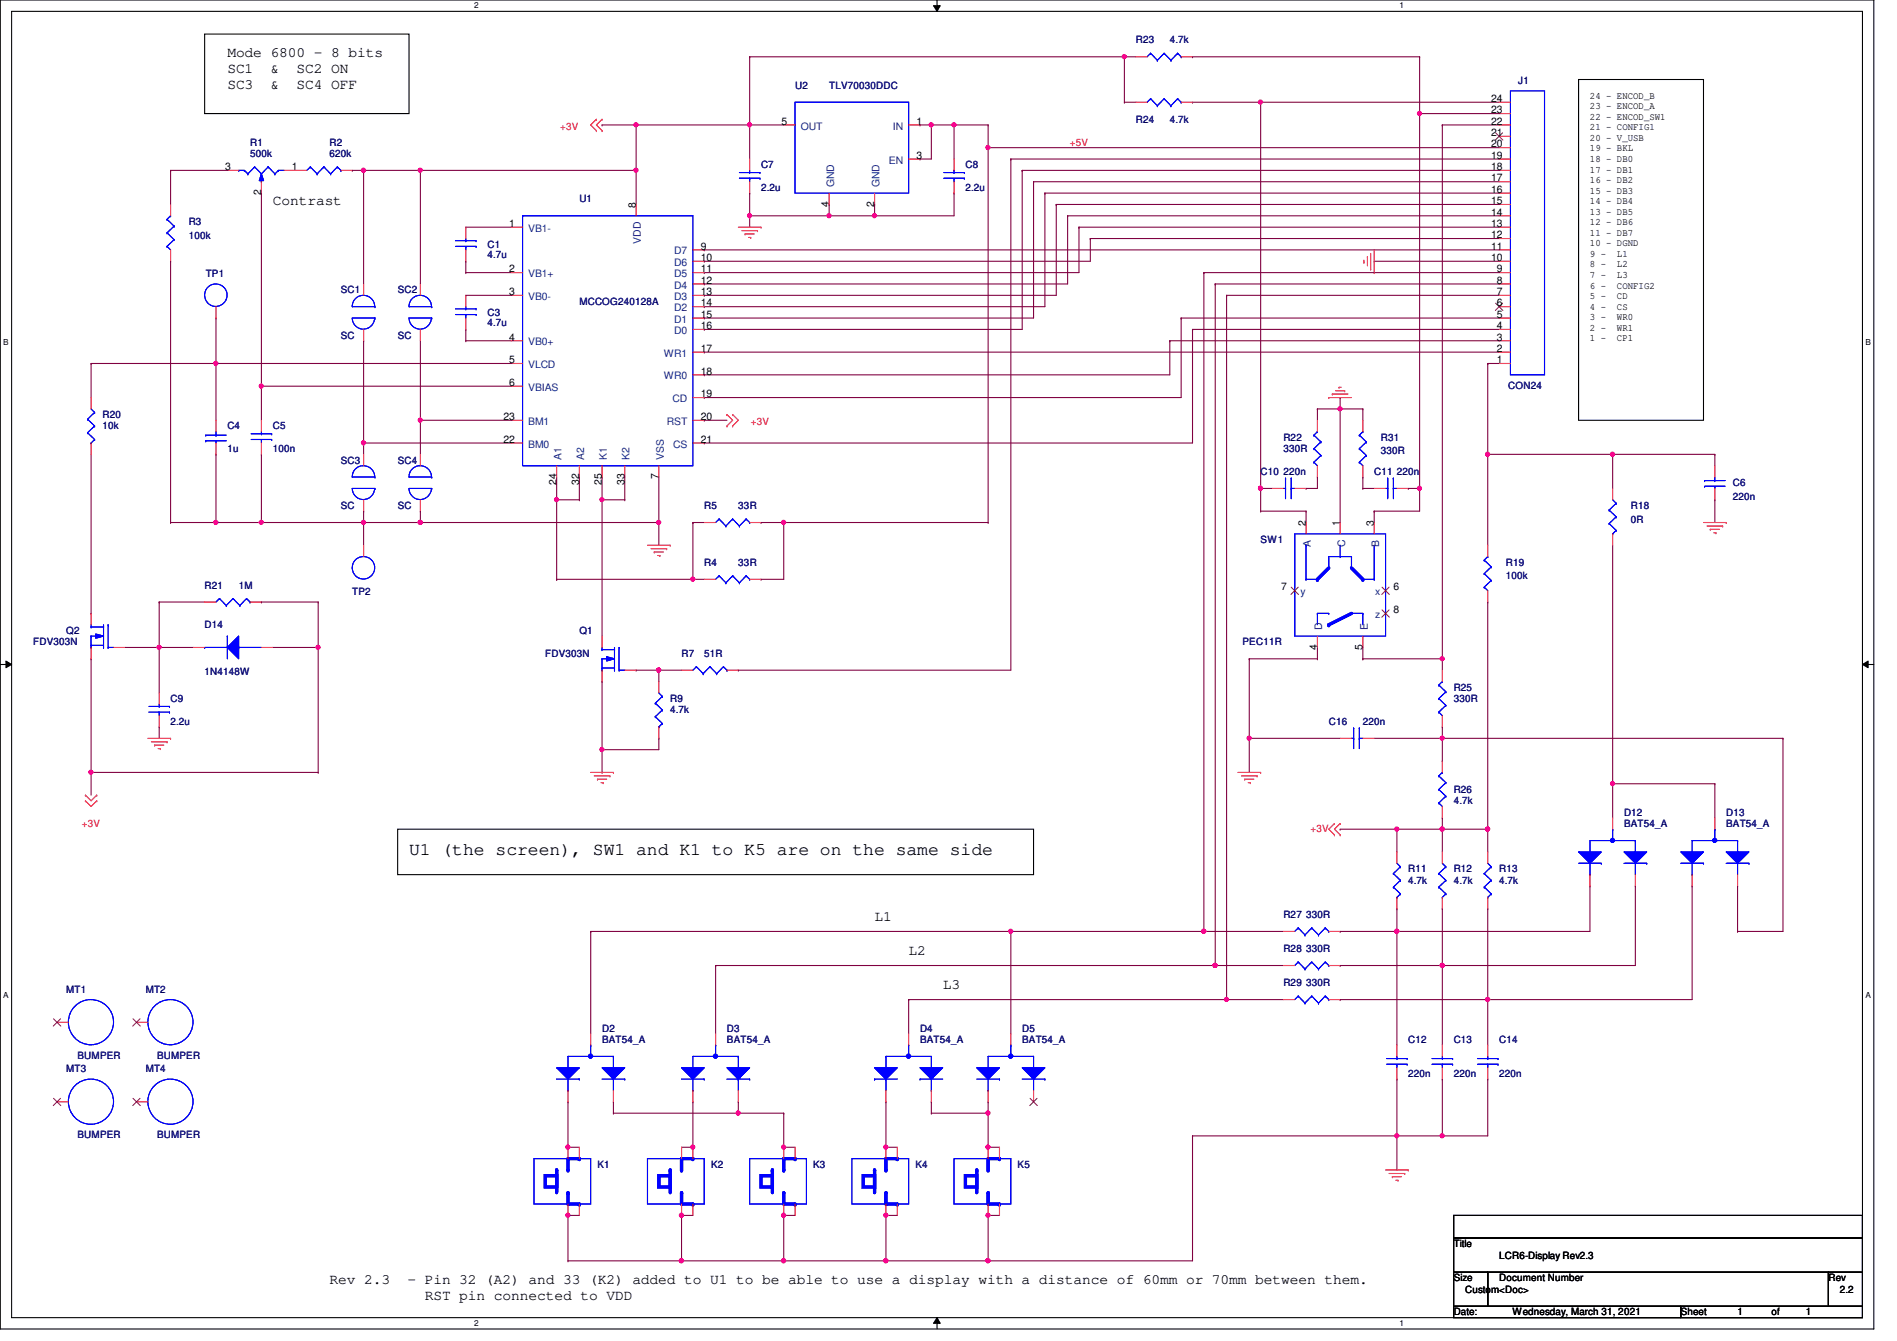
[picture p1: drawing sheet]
<svg xmlns="http://www.w3.org/2000/svg" width="297mm" height="210mm" viewBox="0 0 297 210" stroke-linecap="round" stroke-linejoin="round" font-family="sans-serif">
<defs><g id="words">
<text font-size="2.8" x="64" y="133.8">U1 (the screen), SW1 and K1 to K5 are on the same side</text>
<g font-size="2.3">
<text x="35.6" y="9">Mode 6800 - 8 bits</text>
<text x="35.6" y="11.5">SC1</text>
<text x="42.4" y="11.5">&amp;</text>
<text x="46.4" y="11.5">SC2 ON</text>
<text x="35.6" y="14">SC3</text>
<text x="42.4" y="14">&amp;</text>
<text x="46.4" y="14">SC4 OFF</text>
<text x="42.7" y="32.1">Contrast</text>
<text x="136.9" y="144.1">L1</text>
<text x="142.3" y="149.4">L2</text>
<text x="147.6" y="154.8">L3</text>
<text x="51.6" y="201">Rev 2.3</text>
<text x="63.8" y="201">- Pin 32 (A2) and 33 (K2) added to U1 to be able to use a display with a distance of 60mm or 70mm between them.</text>
<text x="66.5" y="203.5">RST pin connected to VDD</text>
</g>
<g font-size="1.6" fill="#000080">
<text x="177.8" y="6.8">R23</text>
<text x="183.2" y="6.8">4.7k</text>
<text x="124.5" y="13.9">U2</text>
<text x="129.8" y="13.9">TLV70030DDC</text>
<text x="237.7" y="13.2">J1</text>
<text x="39.2" y="22.8">R1</text>
<text x="51.6" y="22.8">R2</text>
<text x="177.8" y="19.2">R24</text>
<text x="183.2" y="19.2">4.7k</text>
<text x="39.2" y="24.6">500k</text>
<text x="51.6" y="24.6">620k</text>
<text x="119.2" y="26.3">C7</text>
<text x="119.2" y="29.9">2.2u</text>
<text x="151.2" y="26.3">C8</text>
<text x="151.2" y="29.9">2.2u</text>
<text x="29.5" y="35.2">R3</text>
<text x="90.7" y="31.7">U1</text>
<text x="29.5" y="37.3">100k</text>
<text x="76.3" y="38.8">C1</text>
<text x="76.3" y="40.4">4.7u</text>
<text x="32.2" y="43.4">TP1</text>
<text x="53.4" y="45.9">SC1</text>
<text x="62.3" y="45.9">SC2</text>
<text x="90.7" y="47.7">MCCOG240128A</text>
<text x="53.4" y="53">SC</text>
<text x="62.3" y="53">SC</text>
<text x="76.3" y="49.4">C3</text>
<text x="76.3" y="51.1">4.7u</text>
<text x="16" y="65.4">R20</text>
<text x="236.2" y="60.8">CON24</text>
<text x="16" y="67.2">10k</text>
<text x="35.6" y="67.2">C4</text>
<text x="35.6" y="70.8">1u</text>
<text x="42.7" y="67.2">C5</text>
<text x="42.7" y="70.8">100n</text>
<text x="201" y="69">R22</text>
<text x="201" y="70.8">330R</text>
<text x="216.2" y="69">R31</text>
<text x="216.2" y="71.1">330R</text>
<text x="53.4" y="72.6">SC3</text>
<text x="62.3" y="72.6">SC4</text>
<text x="197.4" y="74.3">C10 220n</text>
<text x="215.2" y="74.3">C11 220n</text>
<text x="271.4" y="76.1">C6</text>
<text x="53.4" y="79.7">SC</text>
<text x="62.3" y="79.7">SC</text>
<text x="110.3" y="79.7">R5</text>
<text x="115.6" y="79.7">33R</text>
<text x="255.4" y="79.7">R18</text>
<text x="255.4" y="81.8">0R</text>
<text x="271.4" y="78.2">220n</text>
<text x="110.3" y="88.6">R4</text>
<text x="115.6" y="88.6">33R</text>
<text x="197.4" y="85">SW1</text>
<text x="235.8" y="88.6">R19</text>
<text x="32" y="92.1">R21</text>
<text x="37.4" y="92.1">1M</text>
<text x="55.2" y="93.2">TP2</text>
<text x="235.8" y="90.7">100k</text>
<text x="5.2" y="101">FDV303N</text>
<text x="10.4" y="99.2">Q2</text>
<text x="32" y="98.3">D14</text>
<text x="90.7" y="99.2">Q1</text>
<text x="194.6" y="101">PEC11R</text>
<text x="32" y="105.6">1N4148W</text>
<text x="85.4" y="102.8">FDV303N</text>
<text x="106.7" y="102.8">R7</text>
<text x="110.3" y="102.8">51R</text>
<text x="26.7" y="109.9">C9</text>
<text x="26.7" y="113.5">2.2u</text>
<text x="104.9" y="109.9">R9</text>
<text x="104.9" y="111.7">4.7k</text>
<text x="208.1" y="113.5">C16</text>
<text x="213.4" y="113.5">220n</text>
<text x="227.6" y="108.1">R25</text>
<text x="227.6" y="109.9">330R</text>
<text x="227.6" y="124.1">R26</text>
<text x="227.6" y="125.9">4.7k</text>
<text x="254.3" y="127.7">D12</text>
<text x="254.3" y="129.5">BAT54_A</text>
<text x="270.3" y="127.7">D13</text>
<text x="270.3" y="129.5">BAT54_A</text>
<text x="220.5" y="136.6">R11</text>
<text x="227.6" y="136.6">R12</text>
<text x="234.7" y="136.6">R13</text>
<text x="201" y="143.7">R27 330R</text>
<text x="220.5" y="138.3">4.7k</text>
<text x="227.6" y="138.3">4.7k</text>
<text x="234.7" y="138.3">4.7k</text>
<text x="201" y="149">R28 330R</text>
<text x="10.4" y="155.4">MT1</text>
<text x="22.8" y="155.4">MT2</text>
<text x="201" y="154.3">R29 330R</text>
<text x="94.3" y="161.5">D2</text>
<text x="113.8" y="161.5">D3</text>
<text x="144.1" y="161.5">D4</text>
<text x="160.1" y="161.5">D5</text>
<text x="10.4" y="167.9">MT3</text>
<text x="12.1" y="165.7">BUMPER</text>
<text x="22.8" y="167.9">MT4</text>
<text x="24.6" y="165.7">BUMPER</text>
<text x="94.3" y="163.2">BAT54_A</text>
<text x="113.8" y="163.2">BAT54_A</text>
<text x="144.1" y="163.2">BAT54_A</text>
<text x="160.1" y="163.2">BAT54_A</text>
<text x="220.5" y="163.2">C12</text>
<text x="227.6" y="163.2">C13</text>
<text x="234.7" y="163.2">C14</text>
<text x="220.5" y="168.6">220n</text>
<text x="227.6" y="168.6">220n</text>
<text x="234.7" y="168.6">220n</text>
<text x="12.1" y="178.2">BUMPER</text>
<text x="24.6" y="178.2">BUMPER</text>
<text x="93.6" y="182.8">K1</text>
<text x="111.3" y="182.8">K2</text>
<text x="127.3" y="182.8">K3</text>
<text x="143.3" y="182.8">K4</text>
<text x="159.3" y="182.8">K5</text>
</g>
<g font-size="1.6">
<text x="233.5" y="17.7">23</text>
<text x="233.5" y="16">24</text>
<text x="249" y="15.5">24 - ENCOD_B</text>
<text x="249" y="17.1">23 - ENCOD_A</text>
<text x="122.4" y="19.5">5</text>
<text x="143.5" y="19.5">1</text>
<text x="233.5" y="23.1">20</text>
<text x="233.5" y="21.3">21</text>
<text x="233.5" y="19.5">22</text>
<text x="249" y="18.8">22 - ENCOD_SW1</text>
<text x="249" y="20.4">21 - CONFIG1</text>
<text x="249" y="22.1">20 - V_USB</text>
<text x="249" y="23.7">19 - BKL</text>
<text x="35.3" y="26.6">3</text>
<text x="45.7" y="26.6">1</text>
<text x="143.5" y="24.8">3</text>
<text x="233.5" y="28.4">17</text>
<text x="233.5" y="26.6">18</text>
<text x="233.5" y="24.8">19</text>
<text x="249" y="25.4">18 - DB0</text>
<text x="249" y="27">17 - DB1</text>
<text x="249" y="28.7">16 - DB2</text>
<text x="40.9" y="30.6" transform="rotate(-90 40.9 30.6)">2</text>
<text x="79.7" y="35.5">1</text>
<text x="99.6" y="32.6" transform="rotate(-90 99.6 32.6)">8</text>
<text x="129.8" y="32.3" transform="rotate(-90 129.8 32.3)">4</text>
<text x="136.9" y="32.3" transform="rotate(-90 136.9 32.3)">2</text>
<text x="233.5" y="35.5">13</text>
<text x="233.5" y="33.7">14</text>
<text x="233.5" y="32">15</text>
<text x="233.5" y="30.2">16</text>
<text x="249" y="30.3">15 - DB3</text>
<text x="249" y="32">14 - DB4</text>
<text x="249" y="33.6">13 - DB5</text>
<text x="249" y="35.3">12 - DB6</text>
<text x="109.7" y="39.1">9</text>
<text x="109.7" y="40.9">10</text>
<text x="233.5" y="40.9">10</text>
<text x="233.5" y="39.1">11</text>
<text x="233.5" y="37.3">12</text>
<text x="249" y="36.9">11 - DB7</text>
<text x="249" y="38.6">10 - DGND</text>
<text x="249" y="40.2">9 -</text>
<text x="249" y="41.9">8 -</text>
<text x="253.2" y="40.2">L1</text>
<text x="253.2" y="41.9">L2</text>
<text x="79.7" y="42.6">2</text>
<text x="79.7" y="46.2">3</text>
<text x="109.7" y="42.6">11</text>
<text x="109.7" y="44.4">12</text>
<text x="109.7" y="46.2">13</text>
<text x="109.7" y="48">14</text>
<text x="234.4" y="48">6</text>
<text x="234.4" y="46.2">7</text>
<text x="234.4" y="44.4">8</text>
<text x="234.4" y="42.6">9</text>
<text x="249" y="43.5">7 -</text>
<text x="249" y="45.2">6 -</text>
<text x="249" y="46.8">5 -</text>
<text x="253.2" y="43.5">L3</text>
<text x="253.2" y="45.2">CONFIG2</text>
<text x="253.2" y="46.8">CD</text>
<text x="79.7" y="53.3">4</text>
<text x="109.7" y="49.7">15</text>
<text x="109.7" y="51.5">16</text>
<text x="234.4" y="53.3">3</text>
<text x="234.4" y="51.5">4</text>
<text x="234.4" y="49.7">5</text>
<text x="249" y="48.5">4 -</text>
<text x="249" y="50.1">3 -</text>
<text x="249" y="51.8">2 -</text>
<text x="249" y="53.4">1 -</text>
<text x="253.2" y="48.5">CS</text>
<text x="253.2" y="50.1">WR0</text>
<text x="253.2" y="51.8">WR1</text>
<text x="253.2" y="53.4">CP1</text>
<text x="79.7" y="56.9">5</text>
<text x="109.7" y="55.1">17</text>
<text x="109.7" y="58.6">18</text>
<text x="234.4" y="56.9">1</text>
<text x="234.4" y="55.1">2</text>
<text x="78.8" y="65.7">23</text>
<text x="79.7" y="60.4">6</text>
<text x="109.7" y="62.2">19</text>
<text x="109.7" y="65.7">20</text>
<text x="78.8" y="69.3">22</text>
<text x="109.7" y="69.3">21</text>
<text x="87.1" y="75.9" transform="rotate(-90 87.1 75.9)">24</text>
<text x="90.7" y="75.9" transform="rotate(-90 90.7 75.9)">32</text>
<text x="94.2" y="75.9" transform="rotate(-90 94.2 75.9)">25</text>
<text x="97.8" y="75.9" transform="rotate(-90 97.8 75.9)">33</text>
<text x="103.1" y="75" transform="rotate(-90 103.1 75)">7</text>
<text x="204.5" y="82.3" transform="rotate(-90 204.5 82.3)">2</text>
<text x="209.8" y="82.3" transform="rotate(-90 209.8 82.3)">1</text>
<text x="215.1" y="82.3" transform="rotate(-90 215.1 82.3)">3</text>
<text x="200.6" y="92.4">7</text>
<text x="218.2" y="92.4">6</text>
<text x="218.2" y="96">8</text>
<text x="206.2" y="101.7" transform="rotate(-90 206.2 101.7)">4</text>
<text x="213.4" y="101.7" transform="rotate(-90 213.4 101.7)">5</text>
<text x="227.6" y="195.2">Title</text>
<text x="234.7" y="197">LCR6-Display Rev2.3</text>
<text x="227.6" y="200.6">Size</text>
<text x="229.4" y="202.4">Custom&lt;Doc&gt;</text>
<text x="234.7" y="200.6">Document Number</text>
<text x="286.3" y="200.6">Rev</text>
<text x="288.1" y="202.4">2.2</text>
<text x="227.6" y="205.9">Date:</text>
<text x="236.9" y="205.9">Wednesday, March 31, 2021</text>
<text x="263.2" y="205.9">Sheet</text>
<text x="272.1" y="205.9">1</text>
<text x="277.4" y="205.9">of</text>
<text x="282.7" y="205.9">1</text>
</g>
<g font-size="1.6" fill="#f00">
<text x="87.7" y="20.3">+3V</text>
<text x="167.5" y="22.8">+5V</text>
<text x="117.6" y="66.5">+3V</text>
<text x="12.8" y="129.5">+3V</text>
<text x="205.2" y="130.2">+3V</text>
</g>
<g font-size="1.6" fill="#004080">
<text x="125.4" y="20.3">OUT</text>
<text x="139.8" y="20.3">IN</text>
<text x="130.6" y="29.3" transform="rotate(-90 130.6 29.3)">GND</text>
<text x="137.7" y="29.3" transform="rotate(-90 137.7 29.3)">GND</text>
<text x="139.2" y="25.6">EN</text>
<text x="82.7" y="36.3">VB1-</text>
<text x="100.4" y="38.1" transform="rotate(-90 100.4 38.1)">VDD</text>
<text x="105.6" y="39.8">D7</text>
<text x="105.6" y="41.6">D6</text>
<text x="82.7" y="43.4">VB1+</text>
<text x="82.7" y="46.9">VB0-</text>
<text x="105.6" y="43.4">D5</text>
<text x="105.6" y="45.2">D4</text>
<text x="105.6" y="46.9">D3</text>
<text x="105.6" y="48.7">D2</text>
<text x="105.6" y="50.5">D1</text>
<text x="105.6" y="52.3">D0</text>
<text x="82.7" y="54.1">VB0+</text>
<text x="82.7" y="57.6">VLCD</text>
<text x="104" y="55.8">WR1</text>
<text x="104" y="59.4">WR0</text>
<text x="82.7" y="61.2">VBIAS</text>
<text x="105.3" y="62.9">CD</text>
<text x="82.7" y="70.1">BM0</text>
<text x="82.7" y="66.5">BM1</text>
<text x="104.4" y="66.5">RST</text>
<text x="105.4" y="70.1">CS</text>
<text x="87.9" y="72" transform="rotate(-90 87.9 72)">A1</text>
<text x="91.5" y="72" transform="rotate(-90 91.5 72)">A2</text>
<text x="95" y="72" transform="rotate(-90 95 72)">K1</text>
<text x="98.6" y="72" transform="rotate(-90 98.6 72)">K2</text>
<text x="103.9" y="72" transform="rotate(-90 103.9 72)">VSS</text>
<text x="205.3" y="85.6" transform="rotate(-90 205.3 85.6)">A</text>
<text x="210.6" y="85.6" transform="rotate(-90 210.6 85.6)">C</text>
<text x="215.9" y="85.6" transform="rotate(-90 215.9 85.6)">B</text>
<text x="203.6" y="93.2">y</text>
<text x="215.3" y="93.2">x</text>
<text x="207" y="98.7" transform="rotate(-90 207 98.7)">D</text>
<text x="214.2" y="98.7" transform="rotate(-90 214.2 98.7)">E</text>
<text x="215.3" y="96.7">z</text>
</g>
<g font-size="1.3">
<text x="74.2" y="1.3">2</text>
<text x="219.2" y="1.3">1</text>
<text x=".5" y="54">B</text>
<text x="292.1" y="54">B</text>
<text x=".5" y="156.3">A</text>
<text x="292.1" y="156.3">A</text>
<text x="74.2" y="207.6">2</text>
<text x="219.2" y="207.6">1</text>
</g>
</g></defs>
<path d="M0 0h293.4v208h-293.4zM1.8 1.8h289.8v204.4h-289.8z" fill="none" stroke="#000" stroke-width=".17"/>
<g fill="#fff">
<path d="M74.2 .2h.7v1.4h-.7z"/>
<path d="M74.2 206.4h.7v1.4h-.7z"/>
</g>
<path d="M146.7 0v1.8M146.7 206.2v1.8" fill="none" stroke="#000" stroke-width=".17"/>
<path d="M146.2 .9h1l-.5 .9zM146.7 206.2l.5 .9h-1z" fill="#000"/>
<path d="M146.2 .9h1l-.5 .9zM146.7 206.2l.5 .9h-1z" fill="none" stroke="#000" stroke-width=".16"/>
<g fill="#fff">
<path d="M219.2 .2h.6v1.4h-.6z"/>
<path d="M219.2 206.4h.6v1.4h-.6z"/>
<path d="M.5 52.9h.8v1.4h-.8z"/>
<path d="M292.1 52.9h.8v1.4h-.8z"/>
<path d="M.5 155.1h.8v1.4h-.8z"/>
<path d="M292.1 155.1h.8v1.4h-.8z"/>
</g>
<path d="M0 104h1.8M291.6 104h1.8" fill="none" stroke="#000" stroke-width=".17"/>
<path d="M.9 103.5l.9 .5-.9 .5zM291.6 104l.9-.5v1z" fill="#000"/>
<path d="M.9 103.5l.9 .5-.9 .5zM291.6 104l.9-.5v1z" fill="none" stroke="#000" stroke-width=".16"/>
<g fill="none" stroke="#800040" stroke-width=".17">
<path d="M72.9 35.6h.1M72.9 35.6h7.1M117.4 33.8h.1M117.4 33.8v1.8M33.8 56.9h.1M33.8 56.9v8.9M72.9 40.9h.1M72.9 42.7h.1M72.9 46.2h.1M72.9 51.6h.1M72.9 53.3h.1M72.9 40.9v1.8"/>
<path d="M72.9 51.6v1.7M72.9 42.7h7.1M72.9 46.2h7.1M72.9 53.3h7.1"/>
</g>
<circle cx="33.8" cy="56.9" r=".32" fill="#f0f"/>
<circle cx="33.8" cy="56.9" r=".32" fill="none" stroke="#f0f" stroke-width=".17"/>
<path d="M33.8 56.9h.1M33.8 56.9h46.2M33.8 71.1h.1M33.8 71.1v10.7M40.9 60.5h.1M40.9 60.5v5.3" fill="none" stroke="#800040" stroke-width=".17"/>
<circle cx="33.8" cy="81.8" r=".32" fill="#f0f"/>
<circle cx="33.8" cy="81.8" r=".32" fill="none" stroke="#f0f" stroke-width=".17"/>
<path d="M26.7 26.7h.1M26.7 26.7h8.9M26.7 26.7v5.3M40.9 30.2h.1M40.9 30.2v30.3M26.7 40.9h.1M26.7 40.9v40.9M103.2 81.8h.1M103.2 81.8v3.5" fill="none" stroke="#800040" stroke-width=".17"/>
<circle cx="40.9" cy="60.4" r=".32" fill="#f0f"/>
<circle cx="40.9" cy="60.4" r=".32" fill="none" stroke="#f0f" stroke-width=".17"/>
<path d="M94.3 78.2h.1M94.3 78.2v21.4M122.7 81.8h.1M122.7 81.8v8.9" fill="none" stroke="#800040" stroke-width=".17"/>
<circle cx="94.2" cy="78.2" r=".32" fill="#f0f"/>
<circle cx="94.2" cy="78.2" r=".32" fill="none" stroke="#f0f" stroke-width=".17"/>
<path d="M103.2 104.9h.1M103.2 104.9v1.8" fill="none" stroke="#800040" stroke-width=".17"/>
<circle cx="103.1" cy="104.9" r=".32" fill="#f0f"/>
<circle cx="103.1" cy="104.9" r=".32" fill="none" stroke="#f0f" stroke-width=".17"/>
<path d="M99.6 104.9h.1M99.6 104.9h3.6" fill="none" stroke="#800040" stroke-width=".17"/>
<circle cx="103.1" cy="104.9" r=".32" fill="#f0f"/>
<circle cx="103.1" cy="104.9" r=".32" fill="none" stroke="#f0f" stroke-width=".17"/>
<path d="M94.3 106.7h.1M94.3 117.3h.1M94.3 106.7v10.6M103.2 115.6h.1M103.2 115.6v1.7h-8.9" fill="none" stroke="#800040" stroke-width=".17"/>
<circle cx="94.2" cy="117.3" r=".32" fill="#f0f"/>
<circle cx="94.2" cy="117.3" r=".32" fill="none" stroke="#f0f" stroke-width=".17"/>
<path d="M192.1 46.2h.1M192.1 46.2v110.3M26.7 81.8h.1M26.7 81.8h7.1M94.3 117.3v3.6M103.2 104.9h.1M103.2 104.9h3.5M94.3 120.9h.1" fill="none" stroke="#800040" stroke-width=".17"/>
<circle cx="192" cy="156.4" r=".32" fill="#f0f"/>
<circle cx="192" cy="156.4" r=".32" fill="none" stroke="#f0f" stroke-width=".17"/>
<path d="M88.9 190.2h.1M88.9 190.2v7.2" fill="none" stroke="#800040" stroke-width=".17"/>
<circle cx="88.9" cy="190.2" r=".32" fill="#f0f"/>
<circle cx="88.9" cy="190.2" r=".32" fill="none" stroke="#f0f" stroke-width=".17"/>
<path d="M88.9 179.6h.1M88.9 179.6h1.8M106.7 179.6h.1M106.7 179.6h1.8M88.9 197.4h.1M88.9 197.4h17.8" fill="none" stroke="#800040" stroke-width=".17"/>
<circle cx="108.5" cy="179.6" r=".32" fill="#f0f"/>
<circle cx="108.5" cy="179.6" r=".32" fill="none" stroke="#f0f" stroke-width=".17"/>
<g fill="none" stroke="#800040" stroke-width=".17">
<path d="M122.7 179.6h.1M122.7 179.6h1.8M138.7 179.6h.1M138.7 179.6h1.8M154.7 179.6h.1M154.7 179.6h1.8M106.7 190.2h.1M106.7 190.2h1.8M106.7 190.2v7.2M122.7 190.2h.1M122.7 190.2h1.8M138.7 190.2h.1"/>
<path d="M138.7 190.2h1.8M154.7 190.2h.1M154.7 190.2h1.8"/>
</g>
<circle cx="106.7" cy="197.3" r=".32" fill="#f0f"/>
<circle cx="106.7" cy="197.3" r=".32" fill="none" stroke="#f0f" stroke-width=".17"/>
<circle cx="106.7" cy="190.2" r=".32" fill="#f0f"/>
<circle cx="106.7" cy="190.2" r=".32" fill="none" stroke="#f0f" stroke-width=".17"/>
<path d="M106.7 197.4h.1M106.7 197.4h16" fill="none" stroke="#800040" stroke-width=".17"/>
<circle cx="106.7" cy="197.3" r=".32" fill="#f0f"/>
<circle cx="106.7" cy="197.3" r=".32" fill="none" stroke="#f0f" stroke-width=".17"/>
<path d="M122.7 190.2h.1M122.7 190.2v7.2" fill="none" stroke="#800040" stroke-width=".17"/>
<circle cx="122.7" cy="197.3" r=".32" fill="#f0f"/>
<circle cx="122.7" cy="197.3" r=".32" fill="none" stroke="#f0f" stroke-width=".17"/>
<circle cx="122.7" cy="190.2" r=".32" fill="#f0f"/>
<circle cx="122.7" cy="190.2" r=".32" fill="none" stroke="#f0f" stroke-width=".17"/>
<path d="M122.7 197.4h.1M122.7 197.4h16" fill="none" stroke="#800040" stroke-width=".17"/>
<circle cx="122.7" cy="197.3" r=".32" fill="#f0f"/>
<circle cx="122.7" cy="197.3" r=".32" fill="none" stroke="#f0f" stroke-width=".17"/>
<path d="M138.7 190.2h.1M138.7 190.2v7.2" fill="none" stroke="#800040" stroke-width=".17"/>
<circle cx="138.7" cy="197.3" r=".32" fill="#f0f"/>
<circle cx="138.7" cy="197.3" r=".32" fill="none" stroke="#f0f" stroke-width=".17"/>
<circle cx="138.7" cy="190.2" r=".32" fill="#f0f"/>
<circle cx="138.7" cy="190.2" r=".32" fill="none" stroke="#f0f" stroke-width=".17"/>
<path d="M138.7 197.4h.1M138.7 197.4h16" fill="none" stroke="#800040" stroke-width=".17"/>
<circle cx="138.7" cy="197.3" r=".32" fill="#f0f"/>
<circle cx="138.7" cy="197.3" r=".32" fill="none" stroke="#f0f" stroke-width=".17"/>
<path d="M154.7 190.2h.1M154.7 190.2v7.2" fill="none" stroke="#800040" stroke-width=".17"/>
<circle cx="154.7" cy="197.3" r=".32" fill="#f0f"/>
<circle cx="154.7" cy="197.3" r=".32" fill="none" stroke="#f0f" stroke-width=".17"/>
<circle cx="154.7" cy="190.2" r=".32" fill="#f0f"/>
<circle cx="154.7" cy="190.2" r=".32" fill="none" stroke="#f0f" stroke-width=".17"/>
<path d="M154.7 197.4h.1M154.7 197.4h32" fill="none" stroke="#800040" stroke-width=".17"/>
<circle cx="154.7" cy="197.3" r=".32" fill="#f0f"/>
<circle cx="154.7" cy="197.3" r=".32" fill="none" stroke="#f0f" stroke-width=".17"/>
<path d="M88.9 172.5h.1M88.9 172.5v7.1" fill="none" stroke="#800040" stroke-width=".17"/>
<circle cx="88.9" cy="179.6" r=".32" fill="#f0f"/>
<circle cx="88.9" cy="179.6" r=".32" fill="none" stroke="#f0f" stroke-width=".17"/>
<path d="M92.5 145.8h.1M92.5 145.8v16M96.1 172.5h.1M96.1 174.2h.1M96.1 172.5v1.7M96.1 174.2h19.5M122.7 174.2h.1M122.7 174.2v5.4" fill="none" stroke="#800040" stroke-width=".17"/>
<circle cx="122.7" cy="179.6" r=".32" fill="#f0f"/>
<circle cx="122.7" cy="179.6" r=".32" fill="none" stroke="#f0f" stroke-width=".17"/>
<path d="M154.7 174.2h.1M154.7 174.2v5.4" fill="none" stroke="#800040" stroke-width=".17"/>
<circle cx="154.7" cy="179.6" r=".32" fill="#f0f"/>
<circle cx="154.7" cy="179.6" r=".32" fill="none" stroke="#f0f" stroke-width=".17"/>
<circle cx="154.7" cy="174.2" r=".32" fill="#f0f"/>
<circle cx="154.7" cy="174.2" r=".32" fill="none" stroke="#f0f" stroke-width=".17"/>
<path d="M92.5 145.8h.1M92.5 145.8h96M158.3 145.8h.1M158.3 145.8v16M108.5 172.5h.1M108.5 172.5v7.1" fill="none" stroke="#800040" stroke-width=".17"/>
<circle cx="188.5" cy="145.8" r=".32" fill="#f0f"/>
<circle cx="188.5" cy="145.8" r=".32" fill="none" stroke="#f0f" stroke-width=".17"/>
<circle cx="158.3" cy="145.8" r=".32" fill="#f0f"/>
<circle cx="158.3" cy="145.8" r=".32" fill="none" stroke="#f0f" stroke-width=".17"/>
<path d="M112.1 151.1h.1M112.1 151.1v10.7M115.6 172.5h.1M115.6 172.5v1.7" fill="none" stroke="#800040" stroke-width=".17"/>
<circle cx="115.6" cy="174.2" r=".32" fill="#f0f"/>
<circle cx="115.6" cy="174.2" r=".32" fill="none" stroke="#f0f" stroke-width=".17"/>
<path d="M188.5 42.7h.1M188.5 42.7v103.1M142.3 156.5h.1M142.3 156.5v5.3M142.3 156.5h49.8M115.6 174.2h.1M115.6 174.2h7.1M145.8 174.2h.1M154.7 172.5h.1M154.7 172.5v1.7h-8.9" fill="none" stroke="#800040" stroke-width=".17"/>
<circle cx="188.5" cy="145.8" r=".32" fill="#f0f"/>
<circle cx="188.5" cy="145.8" r=".32" fill="none" stroke="#f0f" stroke-width=".17"/>
<path d="M108.5 90.7h.1M108.5 90.7h1.8" fill="none" stroke="#800040" stroke-width=".17"/>
<circle cx="108.5" cy="90.7" r=".32" fill="#f0f"/>
<circle cx="108.5" cy="90.7" r=".32" fill="none" stroke="#f0f" stroke-width=".17"/>
<path d="M119.2 90.7h.1M119.2 90.7h3.5M218.7 145.8h.1M218.7 145.8v17.8" fill="none" stroke="#800040" stroke-width=".17"/>
<circle cx="218.7" cy="145.8" r=".32" fill="#f0f"/>
<circle cx="218.7" cy="145.8" r=".32" fill="none" stroke="#f0f" stroke-width=".17"/>
<path d="M225.8 151.1h.1M225.8 151.1v12.5M233 156.5h.1M233 156.5v7.1" fill="none" stroke="#800040" stroke-width=".17"/>
<circle cx="232.9" cy="156.4" r=".32" fill="#f0f"/>
<circle cx="232.9" cy="156.4" r=".32" fill="none" stroke="#f0f" stroke-width=".17"/>
<path d="M218.7 129.8h.1M218.7 129.8v3.5" fill="none" stroke="#800040" stroke-width=".17"/>
<circle cx="218.7" cy="129.8" r=".32" fill="#f0f"/>
<circle cx="218.7" cy="129.8" r=".32" fill="none" stroke="#f0f" stroke-width=".17"/>
<path d="M225.8 129.8h.1M225.8 129.8v3.5" fill="none" stroke="#800040" stroke-width=".17"/>
<circle cx="225.8" cy="129.8" r=".32" fill="#f0f"/>
<circle cx="225.8" cy="129.8" r=".32" fill="none" stroke="#f0f" stroke-width=".17"/>
<path d="M233 129.8h.1M233 129.8v3.5" fill="none" stroke="#800040" stroke-width=".17"/>
<circle cx="232.9" cy="129.8" r=".32" fill="#f0f"/>
<circle cx="232.9" cy="129.8" r=".32" fill="none" stroke="#f0f" stroke-width=".17"/>
<path d="M65.8 65.8h.1M65.8 65.8h14.2M65.8 81.8h.1M65.8 81.8h37.4" fill="none" stroke="#800040" stroke-width=".17"/>
<circle cx="103.1" cy="81.8" r=".32" fill="#f0f"/>
<circle cx="103.1" cy="81.8" r=".32" fill="none" stroke="#f0f" stroke-width=".17"/>
<circle cx="65.8" cy="81.8" r=".32" fill="#f0f"/>
<circle cx="65.8" cy="81.8" r=".32" fill="none" stroke="#f0f" stroke-width=".17"/>
<path d="M56.9 53.3h.1M56.9 53.3v16M56.9 69.3h.1M56.9 69.3h23.1" fill="none" stroke="#800040" stroke-width=".17"/>
<circle cx="56.9" cy="69.3" r=".32" fill="#f0f"/>
<circle cx="56.9" cy="69.3" r=".32" fill="none" stroke="#f0f" stroke-width=".17"/>
<path d="M40.9 60.5h.1M40.9 60.5h39.1M56.9 81.8h.1M56.9 81.8h8.9" fill="none" stroke="#800040" stroke-width=".17"/>
<circle cx="65.8" cy="81.8" r=".32" fill="#f0f"/>
<circle cx="65.8" cy="81.8" r=".32" fill="none" stroke="#f0f" stroke-width=".17"/>
<circle cx="56.9" cy="81.8" r=".32" fill="#f0f"/>
<circle cx="56.9" cy="81.8" r=".32" fill="none" stroke="#f0f" stroke-width=".17"/>
<g fill="none" stroke="#800040" stroke-width=".17">
<path d="M56.9 26.7h.1M56.9 26.7v17.7M40.9 71.1h.1M40.9 71.1v10.7h-7.1M56.9 69.3h.1M56.9 69.3v1.8M65.8 65.8h.1M65.8 65.8v5.3M33.8 81.8h.1M56.9 80h.1M56.9 80v1.8M65.8 80h.1"/>
<path d="M65.8 80v1.8M108.5 81.8h.1M108.5 81.8h1.8M108.5 81.8v8.9M119.2 81.8h.1M119.2 81.8h3.5M88.9 190.2h.1M88.9 190.2h1.8"/>
</g>
<circle cx="56.9" cy="26.6" r=".32" fill="#f0f"/>
<circle cx="56.9" cy="26.6" r=".32" fill="none" stroke="#f0f" stroke-width=".17"/>
<path d="M55.2 26.7h.1M55.2 26.7h1.7M65.8 26.7h.1M65.8 26.7h33.8M99.6 26.7h.1M99.6 26.7v5.3" fill="none" stroke="#800040" stroke-width=".17"/>
<circle cx="99.6" cy="26.6" r=".32" fill="#f0f"/>
<circle cx="99.6" cy="26.6" r=".32" fill="none" stroke="#f0f" stroke-width=".17"/>
<circle cx="65.8" cy="26.6" r=".32" fill="#f0f"/>
<circle cx="65.8" cy="26.6" r=".32" fill="none" stroke="#f0f" stroke-width=".17"/>
<path d="M249 138.7h.1M249 138.7v7.1h-30.3M218.7 145.8h.1" fill="none" stroke="#800040" stroke-width=".17"/>
<circle cx="218.7" cy="145.8" r=".32" fill="#f0f"/>
<circle cx="218.7" cy="145.8" r=".32" fill="none" stroke="#f0f" stroke-width=".17"/>
<path d="M256.1 138.7h.1M256.1 138.7v12.4h-30.3M225.8 151.1h.1" fill="none" stroke="#800040" stroke-width=".17"/>
<circle cx="225.8" cy="151.1" r=".32" fill="#f0f"/>
<circle cx="225.8" cy="151.1" r=".32" fill="none" stroke="#f0f" stroke-width=".17"/>
<path d="M268.5 78.2h.1M268.5 78.2v3.6M87.2 90.7h.1M87.2 90.7h21.3M225.8 129.8h7.2M233 129.8h.1M252.5 122.7h.1M252.5 122.7v5.3M265 138.7h.1M265 138.7v17.8M268.5 122.7h.1M268.5 122.7v5.3" fill="none" stroke="#800040" stroke-width=".17"/>
<circle cx="225.8" cy="129.8" r=".32" fill="#f0f"/>
<circle cx="225.8" cy="129.8" r=".32" fill="none" stroke="#f0f" stroke-width=".17"/>
<path d="M99.6 19.6h.1M99.6 19.6h23.1M117.4 19.6h.1M117.4 19.6v5.3" fill="none" stroke="#800040" stroke-width=".17"/>
<circle cx="117.4" cy="19.5" r=".32" fill="#f0f"/>
<circle cx="117.4" cy="19.5" r=".32" fill="none" stroke="#f0f" stroke-width=".17"/>
<circle cx="99.6" cy="19.5" r=".32" fill="#f0f"/>
<circle cx="99.6" cy="19.5" r=".32" fill="none" stroke="#f0f" stroke-width=".17"/>
<path d="M99.6 19.6h.1M99.6 19.6v7.1M144.1 19.6h.1M144.1 19.6h5.3M145.8 19.6h.1M145.8 19.6v5.3h-1.7M144.1 24.9h.1" fill="none" stroke="#800040" stroke-width=".17"/>
<circle cx="145.8" cy="19.5" r=".32" fill="#f0f"/>
<circle cx="145.8" cy="19.5" r=".32" fill="none" stroke="#f0f" stroke-width=".17"/>
<path d="M149.4 19.6h.1M149.4 19.6h5.3" fill="none" stroke="#800040" stroke-width=".17"/>
<circle cx="149.4" cy="19.5" r=".32" fill="#f0f"/>
<circle cx="149.4" cy="19.5" r=".32" fill="none" stroke="#f0f" stroke-width=".17"/>
<path d="M136.9 32h.1M136.9 33.8h.1M136.9 32v1.8M136.9 33.8h12.5" fill="none" stroke="#800040" stroke-width=".17"/>
<circle cx="136.9" cy="33.8" r=".32" fill="#f0f"/>
<circle cx="136.9" cy="33.8" r=".32" fill="none" stroke="#f0f" stroke-width=".17"/>
<path d="M117.4 33.8h.1M129.8 32h.1M129.8 32v1.8h-12.4M149.4 30.2h.1M149.4 30.2v3.6" fill="none" stroke="#800040" stroke-width=".17"/>
<circle cx="129.8" cy="33.8" r=".32" fill="#f0f"/>
<circle cx="129.8" cy="33.8" r=".32" fill="none" stroke="#f0f" stroke-width=".17"/>
<circle cx="117.4" cy="33.8" r=".32" fill="#f0f"/>
<circle cx="117.4" cy="33.8" r=".32" fill="none" stroke="#f0f" stroke-width=".17"/>
<g fill="none" stroke="#800040" stroke-width=".17">
<path d="M94.3 19.6h.1M94.3 19.6h5.3M149.4 19.6h.1M149.4 19.6v5.3M154.7 19.6h.1M154.7 19.6v3.5M110.3 39.1h.1M110.3 39.1h124.4M117.4 30.2h.1M117.4 30.2v3.6M154.7 23.1h.1M154.7 23.1h80"/>
<path d="M158.3 24.9h.1M158.3 24.9v80h-42.7M158.3 24.9h76.4M160.1 26.7h.1M160.1 26.7v24.9h-49.8M160.1 26.7h74.6M161.8 28.4h.1M161.8 28.4v21.4h-51.5M161.8 28.4h72.9M163.6 30.2h.1M163.6 30.2v17.8h-53.3M163.6 30.2h71.1"/>
<path d="M165.4 32h.1M165.4 32v14.2h-55.1M165.4 32h69.3M167.2 33.8h.1M167.2 33.8v10.6h-56.9M167.2 33.8h67.5M168.9 35.6h.1M168.9 35.6v7.1h-58.6M168.9 35.6h65.8M170.7 37.3h.1M170.7 37.3v3.6h-60.4M170.7 37.3h64"/>
<path d="M110.3 40.9h.1M110.3 42.7h.1M110.3 44.4h.1M110.3 46.2h.1M110.3 48h.1M110.3 49.8h.1M110.3 51.6h.1M110.3 55.1h.1M110.3 58.7h.1M110.3 55.1h124.4M183.2 53.3h.1M183.2 53.3v5.4h-72.9"/>
<path d="M183.2 53.3h51.5M185 49.8h.1M185 49.8h49.7M185 49.8v12.4h-74.7M186.7 51.6h.1M186.7 51.6h48M186.7 51.6v17.7h-76.4M188.5 42.7h.1M188.5 42.7h46.2M190.3 44.4h.1M190.3 44.4h44.4M192.1 46.2h.1"/>
<path d="M192.1 46.2h42.6M233 56.9h.1M233 56.9h1.7M110.3 62.2h.1M110.3 69.3h.1M233 94.2h.1M233 94.2v35.6M115.6 104.9h.1"/>
</g>
<circle cx="232.9" cy="129.8" r=".32" fill="#f0f"/>
<circle cx="232.9" cy="129.8" r=".32" fill="none" stroke="#f0f" stroke-width=".17"/>
<path d="M129.8 33.8h.1M129.8 33.8h7.1M33.8 49.8h.1M33.8 49.8v7.1M24.9 94.2h.1M24.9 94.2h7.1M24.9 94.2v14.3M40.9 94.2h.1M40.9 94.2h8.9M19.6 101.3h5.3M24.9 101.3h.1" fill="none" stroke="#800040" stroke-width=".17"/>
<circle cx="24.9" cy="101.3" r=".32" fill="#f0f"/>
<circle cx="24.9" cy="101.3" r=".32" fill="none" stroke="#f0f" stroke-width=".17"/>
<path d="M14.3 56.9h.1M14.3 56.9v5.3M14.3 56.9h19.5M33.8 56.9h.1M14.3 71.1v24.9M14.3 96h.1M24.9 113.8h.1M24.9 113.8v1.8M14.3 120.9h.1M14.3 120.9v3.6" fill="none" stroke="#800040" stroke-width=".17"/>
<circle cx="14.2" cy="120.9" r=".32" fill="#f0f"/>
<circle cx="14.2" cy="120.9" r=".32" fill="none" stroke="#f0f" stroke-width=".17"/>
<path d="M14.3 103.1h.1M14.3 103.1v17.8h35.5M49.8 101.3h.1M49.8 101.3v19.6M49.8 120.9h.1" fill="none" stroke="#800040" stroke-width=".17"/>
<circle cx="49.8" cy="101.3" r=".32" fill="#f0f"/>
<circle cx="49.8" cy="101.3" r=".32" fill="none" stroke="#f0f" stroke-width=".17"/>
<path d="M197.4 16h.1M197.4 16h37.3" fill="none" stroke="#800040" stroke-width=".17"/>
<circle cx="197.4" cy="16" r=".32" fill="#f0f"/>
<circle cx="197.4" cy="16" r=".32" fill="none" stroke="#f0f" stroke-width=".17"/>
<path d="M222.3 17.8h.1M222.3 17.8h12.4M225.8 19.6h.1M225.8 19.6h8.9M197.4 76.5h.1M197.4 76.5v3.5M197.4 80h.1M197.4 80h7.1M215.2 80h.1M215.2 80h7.1" fill="none" stroke="#800040" stroke-width=".17"/>
<circle cx="197.4" cy="76.4" r=".32" fill="#f0f"/>
<circle cx="197.4" cy="76.4" r=".32" fill="none" stroke="#f0f" stroke-width=".17"/>
<path d="M222.3 76.5h.1M222.3 76.5v3.5" fill="none" stroke="#800040" stroke-width=".17"/>
<circle cx="222.3" cy="76.4" r=".32" fill="#f0f"/>
<circle cx="222.3" cy="76.4" r=".32" fill="none" stroke="#f0f" stroke-width=".17"/>
<path d="M186.7 8.9h.1M186.7 8.9h35.6M222.3 8.9h.1M222.3 8.9v8.9" fill="none" stroke="#800040" stroke-width=".17"/>
<circle cx="222.3" cy="17.8" r=".32" fill="#f0f"/>
<circle cx="222.3" cy="17.8" r=".32" fill="none" stroke="#f0f" stroke-width=".17"/>
<path d="M176.1 8.9h.1M176.1 8.9h1.7" fill="none" stroke="#800040" stroke-width=".17"/>
<circle cx="176" cy="8.9" r=".32" fill="#f0f"/>
<circle cx="176" cy="8.9" r=".32" fill="none" stroke="#f0f" stroke-width=".17"/>
<path d="M176.1 8.9h.1M176.1 16h.1M176.1 8.9v7.1M176.1 16h1.7M122.7 81.8h32M154.7 81.8h.1" fill="none" stroke="#800040" stroke-width=".17"/>
<circle cx="122.7" cy="81.8" r=".32" fill="#f0f"/>
<circle cx="122.7" cy="81.8" r=".32" fill="none" stroke="#f0f" stroke-width=".17"/>
<path d="M154.7 23.1h.1M154.7 23.1v58.7" fill="none" stroke="#800040" stroke-width=".17"/>
<circle cx="154.7" cy="23.1" r=".32" fill="#f0f"/>
<circle cx="154.7" cy="23.1" r=".32" fill="none" stroke="#f0f" stroke-width=".17"/>
<path d="M117.4 8.9h.1M117.4 8.9h58.7M117.4 8.9v10.7M233 71.1h.1M233 71.1v14.2" fill="none" stroke="#800040" stroke-width=".17"/>
<circle cx="232.9" cy="71.1" r=".32" fill="#f0f"/>
<circle cx="232.9" cy="71.1" r=".32" fill="none" stroke="#f0f" stroke-width=".17"/>
<path d="M252.5 71.1h.1M252.5 71.1h16M268.5 71.1h.1M268.5 71.1v1.8" fill="none" stroke="#800040" stroke-width=".17"/>
<circle cx="252.5" cy="71.1" r=".32" fill="#f0f"/>
<circle cx="252.5" cy="71.1" r=".32" fill="none" stroke="#f0f" stroke-width=".17"/>
<path d="M233 56.9h.1M233 56.9v14.2M218.7 177.8h.1M218.7 168.9h.1M218.7 168.9v14.2M218.7 177.8h7.1" fill="none" stroke="#800040" stroke-width=".17"/>
<circle cx="225.8" cy="177.8" r=".32" fill="#f0f"/>
<circle cx="225.8" cy="177.8" r=".32" fill="none" stroke="#f0f" stroke-width=".17"/>
<circle cx="218.7" cy="177.8" r=".32" fill="#f0f"/>
<circle cx="218.7" cy="177.8" r=".32" fill="none" stroke="#f0f" stroke-width=".17"/>
<path d="M112.1 151.1h.1M112.1 151.1h78.2M188.5 145.8h.1M188.5 145.8h12.5M209.8 145.8h.1M209.8 145.8h8.9M225.8 168.9h.1M225.8 177.8h.1M225.8 168.9v8.9M233 168.9h.1M233 168.9v8.9h-7.2" fill="none" stroke="#800040" stroke-width=".17"/>
<circle cx="190.3" cy="151.1" r=".32" fill="#f0f"/>
<circle cx="190.3" cy="151.1" r=".32" fill="none" stroke="#f0f" stroke-width=".17"/>
<path d="M190.3 151.1h.1M190.3 151.1h10.7" fill="none" stroke="#800040" stroke-width=".17"/>
<circle cx="190.3" cy="151.1" r=".32" fill="#f0f"/>
<circle cx="190.3" cy="151.1" r=".32" fill="none" stroke="#f0f" stroke-width=".17"/>
<path d="M209.8 151.1h.1M209.8 151.1h16" fill="none" stroke="#800040" stroke-width=".17"/>
<circle cx="225.8" cy="151.1" r=".32" fill="#f0f"/>
<circle cx="225.8" cy="151.1" r=".32" fill="none" stroke="#f0f" stroke-width=".17"/>
<path d="M192.1 156.5h.1M192.1 156.5h8.9M138.7 172.5h.1M138.7 172.5v7.1M145.8 172.5h.1M145.8 172.5v1.7" fill="none" stroke="#800040" stroke-width=".17"/>
<circle cx="138.7" cy="179.6" r=".32" fill="#f0f"/>
<circle cx="138.7" cy="179.6" r=".32" fill="none" stroke="#f0f" stroke-width=".17"/>
<path d="M213.4 103.1h.1M213.4 103.1h12.4M218.7 129.8h.1M218.7 129.8h7.1M186.7 177.8h.1M186.7 177.8v19.6M186.7 177.8h32" fill="none" stroke="#800040" stroke-width=".17"/>
<circle cx="225.8" cy="103.1" r=".32" fill="#f0f"/>
<circle cx="225.8" cy="103.1" r=".32" fill="none" stroke="#f0f" stroke-width=".17"/>
<path d="M40.9 81.8h.1M40.9 81.8h16M225.8 128h.1M225.8 128v1.8M252.5 122.7h.1M252.5 122.7h16" fill="none" stroke="#800040" stroke-width=".17"/>
<circle cx="40.9" cy="81.8" r=".32" fill="#f0f"/>
<circle cx="40.9" cy="81.8" r=".32" fill="none" stroke="#f0f" stroke-width=".17"/>
<path d="M56.9 26.7h.1M56.9 26.7h8.9M65.8 26.7h.1M65.8 26.7v17.7M65.8 53.3v12.5M65.8 65.8h.1" fill="none" stroke="#800040" stroke-width=".17"/>
<circle cx="65.8" cy="65.8" r=".32" fill="#f0f"/>
<circle cx="65.8" cy="65.8" r=".32" fill="none" stroke="#f0f" stroke-width=".17"/>
<path d="M195.6 115.6h.1M195.6 115.6v5.3" fill="none" stroke="#800040" stroke-width=".17"/>
<circle cx="195.6" cy="115.5" r=".32" fill="#f0f"/>
<circle cx="195.6" cy="115.5" r=".32" fill="none" stroke="#f0f" stroke-width=".17"/>
<path d="M195.6 103.1h.1M195.6 103.1h10.7M233 156.5h.1M233 156.5h32" fill="none" stroke="#800040" stroke-width=".17"/>
<circle cx="232.9" cy="156.4" r=".32" fill="#f0f"/>
<circle cx="232.9" cy="156.4" r=".32" fill="none" stroke="#f0f" stroke-width=".17"/>
<path d="M197.4 16h.1M197.4 16v60.5M197.4 76.5h.1M197.4 76.5h1.8M209.8 156.5h.1M209.8 156.5h23.2" fill="none" stroke="#800040" stroke-width=".17"/>
<circle cx="197.4" cy="76.4" r=".32" fill="#f0f"/>
<circle cx="197.4" cy="76.4" r=".32" fill="none" stroke="#f0f" stroke-width=".17"/>
<g fill="none" stroke="#800040" stroke-width=".17">
<path d="M222.3 17.8h.1M222.3 17.8v58.7h-1.8M204.5 76.5h.1M206.3 74.7h.1M206.3 64h.1M206.3 74.7v1.8h-1.8M206.3 64v1.8M209.8 64h.1M209.8 64h3.6M213.4 74.7h.1M213.4 76.5h.1M213.4 64h.1"/>
<path d="M213.4 76.5h1.8M213.4 64v1.8M213.4 74.7v1.8M220.5 76.5h.1"/>
</g>
<circle cx="209.8" cy="64" r=".32" fill="#f0f"/>
<circle cx="209.8" cy="64" r=".32" fill="none" stroke="#f0f" stroke-width=".17"/>
<g fill="none" stroke="#800040" stroke-width=".17">
<path d="M186.7 16h.1M186.7 16h10.7M225.8 19.6h.1M225.8 19.6v83.5M233 71.1h.1M233 71.1h19.5M252.5 71.1h.1M252.5 71.1v5.4M56.9 81.8h.1M56.9 81.8v3.5M252.5 85.3v37.4M209.8 129.8h.1"/>
<path d="M209.8 129.8h8.9M252.5 122.7h.1M225.8 142.2h.1M225.8 142.2v8.9M272.1 145.8h.1M272.1 145.8h7.1"/>
</g>
<circle cx="252.5" cy="122.7" r=".32" fill="#f0f"/>
<circle cx="252.5" cy="122.7" r=".32" fill="none" stroke="#f0f" stroke-width=".17"/>
<g fill="none" stroke="#800040" stroke-width=".17">
<path d="M190.3 44.4h.1M190.3 44.4v106.7M195.6 115.6h.1M195.6 103.1h.1M195.6 115.6h14.2M195.6 103.1v12.5M215.2 115.6h10.6M225.8 113.8h.1M225.8 103.1h.1M225.8 115.6h.1M225.8 103.1v1.8M225.8 113.8v1.8"/>
<path d="M272.1 138.7h.1M272.1 138.7v7.1M218.7 142.2h.1M218.7 142.2v3.6M233 142.2h.1M233 142.2v14.3"/>
</g>
<circle cx="225.8" cy="115.5" r=".32" fill="#f0f"/>
<circle cx="225.8" cy="115.5" r=".32" fill="none" stroke="#f0f" stroke-width=".17"/>
<g fill="none" stroke="#800040" stroke-width=".17">
<path d="M215.2 40.9h.1M215.2 40.9h19.5M87.2 78.2h.1M87.2 74.7v3.5M206.3 64h.1M206.3 64h3.5M209.8 62.2h.1M209.8 64h.1M209.8 62.2v19.6M49.8 94.2h.1M49.8 94.2v7.1M204.5 80h.1"/>
<path d="M204.5 80v1.8M215.2 80h.1M215.2 80v1.8M24.9 101.3h.1M24.9 101.3h5.4M42.7 101.3h7.1M49.8 101.3h.1M206.3 103.1h.1M206.3 101.3v1.8M213.4 103.1h.1M213.4 101.3v1.8M225.8 119.1h.1"/>
<path d="M225.8 115.6h.1M225.8 115.6v3.5M225.8 115.6h53.4M279.2 115.6h.1M279.2 115.6v30.2"/>
</g>
<circle cx="87.1" cy="78.2" r=".32" fill="#f0f"/>
<circle cx="87.1" cy="78.2" r=".32" fill="none" stroke="#f0f" stroke-width=".17"/>
<g fill="none" stroke="#800040" stroke-width=".17">
<path d="M87.2 78.2h.1M87.2 78.2h3.5M87.2 78.2v12.5M90.7 78.2h.1M90.7 74.7v3.5M94.3 78.2h.1M94.3 74.7h.1M94.3 78.2h3.5M94.3 74.7v3.5M97.8 78.2h.1M97.8 74.7v3.5M103.2 74.7v7.1"/>
<path d="M110.3 65.8h.1M110.3 65.8h3.5M87.2 90.7h.1M103.2 81.8h.1"/>
</g>
<g fill="none" stroke="#f00" stroke-width=".17">
<path d="M93.4 18.7h.1M93.4 18.7l-.9 .9 .9 .8M94.3 18.7h.1M94.3 18.7l-.9 .9 .9 .8M93.4 20.4h.1M94.3 20.4h.1M115.6 35.6h3.6M116.2 36.1h2.4M116.7 36.6h.1M116.7 36.6h1.4M117.2 37.2h.4M117.6 37.2h.1"/>
<path d="M118.6 36.1h.1M119.2 35.6h.1M214.6 39.7v2.4M215.2 39.1v3.6M213.6 41.1h.1M213.6 40.7v.4M214.1 40.2h.1M214.1 40.2v1.4M214.6 42.1h.1M215.2 42.7h.1M113.8 64.9h.1M113.8 66.7h.1"/>
<path d="M113.8 64.9l.9 .9-.9 .9M114.7 64.9h.1M114.7 66.7h.1M114.7 64.9l.9 .9-.9 .9M208.1 62.2h.1M208.1 62.2h3.5M208.6 61.7h.1M208.6 61.7h2.5M209.1 61.2h1.5M209.7 60.6h.1M209.7 60.6h.3M210.6 61.2h.1"/>
<path d="M101.4 85.3h3.5M101.9 85.9h2.5M102.4 86.4h.1M102.4 86.4h1.5M103 87h.3M103.3 87h.1M104.4 85.9h.1M104.9 85.3h.1M266.7 81.8h3.6M267.3 82.3h2.4M267.8 82.8h.1M267.8 82.8h1.4"/>
<path d="M268.3 83.4h.4M268.7 83.4h.1M269.7 82.3h.1M270.3 81.8h.1M23.2 115.6h3.5M23.7 116.1h2.5M24.2 116.6h.1M24.2 116.6h1.5M24.8 117.2h.3M25.1 117.2h.1M26.2 116.1h.1M26.7 115.6h.1"/>
<path d="M13.4 125.3h.1M13.4 124.5h.1M13.4 125.3l.9 .9 .9-.9M13.4 124.5l.9 .8 .9-.8M15.2 125.3h.1M15.2 124.5h.1M92.5 120.9h3.6M93 121.5h2.5M93.6 122h.1M93.6 122h1.4M94.1 122.5h.3M94.4 122.5h.1"/>
<path d="M95.5 121.5h.1M96.1 120.9h.1M193.8 120.9h3.6M194.4 121.5h2.4M194.9 122h.1M194.9 122h1.4M195.4 122.5h.4M195.8 122.5h.1M196.8 121.5h.1M197.4 120.9h.1M209 128.9h.1M209 130.7h.1"/>
<path d="M209 128.9l-.9 .9 .9 .9M209.8 128.9h.1M209.8 130.7h.1M209.8 128.9l-.8 .9 .8 .9M217 183.1h3.5M217.5 183.7h2.5M218 184.2h.1M218 184.2h1.5M218.6 184.7h.3M218.9 184.7h.1M220 183.7h.1M220.5 183.1h.1"/>
</g>
<path d="M32 5.3h32v12.5h-32zM247.2 12.4h19.5v53.4h-19.5zM62.3 129.8h99.5v7.1h-99.5zM227.6 190.2h64v3.6h-64zM227.6 193.8h64v5.3h-64zM227.6 199.1h5.4v5.4h-5.4zM233 199.1h53.3v5.4h-53.3zM286.3 199.1h5.3v5.4h-5.3zM227.6 204.5h35.6v1.7h-35.6zM263.2 204.5h28.4v1.7h-28.4z" fill="none" stroke="#000" stroke-width=".17"/>
<path d="M247.2 133.3h3.5l-1.7 1.8z" fill-rule="evenodd" fill="#00f"/>
<path d="M247.2 133.3h3.5l-1.7 1.8zM247.2 135.1h3.5M250.7 135.1h.1" fill="none" stroke="#00f" stroke-width=".17"/>
<path d="M254.3 133.3h3.5l-1.7 1.8z" fill-rule="evenodd" fill="#00f"/>
<g fill="none" stroke="#00f" stroke-width=".17">
<path d="M249 136.9h.1M249 133.3h.1M249 135.1v1.8M252.5 129.8h.1M252.5 129.8v1.8M254.3 133.3h3.5l-1.7 1.8zM254.3 135.1h3.5M256.1 135.1h.1M256.1 133.3h.1M256.1 131.6h.1M256.1 131.6h-7.1v1.7M256.1 131.6v1.7"/>
<path d="M256.1 135.1v1.8M257.8 135.1h.1"/>
</g>
<circle cx="252.5" cy="131.5" r=".32" fill="#00f"/>
<circle cx="252.5" cy="131.5" r=".32" fill="none" stroke="#00f" stroke-width=".17"/>
<path d="M247.2 133.3h3.5l-1.7 1.8z" fill-rule="evenodd" fill="#00f"/>
<path d="M247.2 133.3h3.5l-1.7 1.8zM247.2 135.1h3.5M250.7 135.1h.1" fill="none" stroke="#00f" stroke-width=".17"/>
<path d="M254.3 133.3h3.5l-1.7 1.8z" fill-rule="evenodd" fill="#00f"/>
<g fill="none" stroke="#00f" stroke-width=".17">
<path d="M249 136.9h.1M249 133.3h.1M249 135.1v1.8M252.5 129.8h.1M252.5 129.8v1.8M254.3 133.3h3.5l-1.7 1.8zM254.3 135.1h3.5M256.1 135.1h.1M256.1 133.3h.1M256.1 131.6h.1M256.1 131.6h-7.1v1.7M256.1 131.6v1.7"/>
<path d="M256.1 135.1v1.8M257.8 135.1h.1"/>
</g>
<circle cx="252.5" cy="131.5" r=".32" fill="#00f"/>
<circle cx="252.5" cy="131.5" r=".32" fill="none" stroke="#00f" stroke-width=".17"/>
<path d="M249 136.9v1.8M252.5 128v1.8M256.1 136.9v1.8" fill="none" stroke="#f00" stroke-width=".17"/>
<path d="M35.6 101.3l1.8-1.7v3.5z" fill="#00f"/>
<path d="M35.6 99.6h.1M35.6 99.6v3.5M32 101.3h.1M32 101.3h3.6M35.6 101.3l1.8-1.7v3.5zM37.4 101.3h.1M37.4 101.3h3.5" fill="none" stroke="#00f" stroke-width=".17"/>
<path d="M35.6 101.3l1.8-1.7v3.5z" fill="#00f"/>
<path d="M35.6 99.6h.1M35.6 99.6v3.5M32 101.3h.1M32 101.3h3.6M35.6 101.3l1.8-1.7v3.5zM37.4 101.3h.1M37.4 101.3h3.5" fill="none" stroke="#00f" stroke-width=".17"/>
<path d="M30.3 101.3h1.7M40.9 101.3h1.8" fill="none" stroke="#f00" stroke-width=".17"/>
<path d="M104.9 183.1v3.6" fill="none" stroke="#00f" stroke-width=".51"/>
<circle cx="104.9" cy="183.1" r=".25" fill="#00f"/>
<path d="M103.2 184h1.7v1.8h-1.7zM106.7 186.7v1.8" fill="none" stroke="#00f" stroke-width=".51"/>
<path d="M101.4 181.4h8.9v7.1h-8.9z" fill="none" stroke="#00f" stroke-width=".17"/>
<circle cx="106.7" cy="186.7" r=".25" fill="#00f"/>
<path d="M106.7 181.4v1.7" fill="none" stroke="#00f" stroke-width=".51"/>
<circle cx="106.7" cy="183.1" r=".25" fill="#00f"/>
<path d="M106.7 181.4h1.8" fill="none" stroke="#00f" stroke-width=".51"/>
<circle cx="108.5" cy="181.4" r=".25" fill="#00f"/>
<path d="M106.7 188.5h1.8" fill="none" stroke="#00f" stroke-width=".51"/>
<circle cx="108.5" cy="188.5" r=".25" fill="#00f"/>
<path d="M104.9 183.1v3.6" fill="none" stroke="#00f" stroke-width=".51"/>
<circle cx="104.9" cy="183.1" r=".25" fill="#00f"/>
<path d="M103.2 184h1.7v1.8h-1.7zM106.7 186.7v1.8" fill="none" stroke="#00f" stroke-width=".51"/>
<path d="M101.4 181.4h8.9v7.1h-8.9z" fill="none" stroke="#00f" stroke-width=".17"/>
<circle cx="106.7" cy="186.7" r=".25" fill="#00f"/>
<path d="M106.7 181.4v1.7" fill="none" stroke="#00f" stroke-width=".51"/>
<circle cx="106.7" cy="183.1" r=".25" fill="#00f"/>
<path d="M106.7 181.4h1.8" fill="none" stroke="#00f" stroke-width=".51"/>
<circle cx="108.5" cy="181.4" r=".25" fill="#00f"/>
<path d="M106.7 188.5h1.8" fill="none" stroke="#00f" stroke-width=".51"/>
<circle cx="108.5" cy="188.5" r=".25" fill="#00f"/>
<g fill="none" stroke="#f00" stroke-width=".17">
<path d="M177.8 16h1.8M185 16h1.7M26.7 32v1.8M26.7 39.1v1.8M33.8 65.8v1.8M33.8 69.3v1.8M206.3 65.8v1.8M206.3 72.9v1.8M233 85.3v1.8M233 92.5v1.7M24.9 108.5v1.7M24.9 112v1.8"/>
<path d="M225.8 133.3v1.8M225.8 140.5v1.7M106.7 179.6v1.8M108.5 179.6v1.8M106.7 188.5v1.7M108.5 188.5v1.7"/>
</g>
<g fill="none" stroke="#00f" stroke-width=".17">
<path d="M180.2 15.5h.1M180.2 15.5l-.6 .5M180.2 15.5l1 1.1M181.2 16.6h.1M182.3 15.5h.1M182.3 15.5l-1.1 1.1M182.3 15.5l1 1.1M183.3 16.6h.1M184.4 15.5h.1M184.4 15.5l-1.1 1.1M184.4 15.5l.6 .5M185 16h.1"/>
<path d="M26.2 38.6h.1M26.2 36.4h.1M26.2 34.3h.1M26.2 38.6l.5 .5M26.2 36.4l1.1 1.1M26.2 34.3l1.1 1.1M26.7 33.8h.1M26.7 33.8l-.5 .5M27.3 37.5h.1M27.3 35.4h.1M27.3 37.5l-1.1 1.1M27.3 35.4l-1.1 1"/>
<path d="M32.2 68.1h.1M32.2 69h.1M32.2 68.1h3.2M32.2 69h3.2M33.8 69h.1M33.8 68.1h.1M33.8 67.6v.5M33.8 69v.3M205.7 72.3h.1M205.7 70.2h.1M205.7 68.1h.1M205.7 72.3l.6 .6"/>
<path d="M205.7 70.2l1.1 1.1M205.7 68.1l1.1 1.1M206.3 67.6h.1M206.3 67.6l-.6 .5M206.8 71.3h.1M206.8 69.2h.1M206.8 71.3l-1.1 1M206.8 69.2l-1.1 1M232.4 91.9h.1M232.4 89.8h.1M232.4 87.7h.1M232.4 91.9l.6 .6"/>
<path d="M232.4 89.8l1.1 1M232.4 87.7l1.1 1M233 87.1h.1M233 87.1l-.6 .6M233.5 90.8h.1M233.5 88.7h.1M233.5 90.8l-1.1 1.1M233.5 88.7l-1.1 1.1M23.3 111.5h3.2M23.3 110.6h3.2M24.9 110.6h.1M24.9 111.5h.1"/>
<path d="M24.9 110.2v.4M24.9 111.5v.5M26.5 111.5h.1M26.5 110.6h.1M225.3 136.7h.1M225.3 138.9h.1M225.3 136.7l1.1 1.1M225.3 138.9l1.1 1M225.8 135.1l.6 .6M226.4 135.7h.1M226.4 137.8h.1M226.4 139.9h.1"/>
<path d="M226.4 135.7l-1.1 1M226.4 137.8l-1.1 1.1M226.4 139.9l-.6 .6M225.8 140.5h.1"/>
</g>
<path d="M40.9 27.2l.4 1.1h-.7z" fill="#00f"/>
<g fill="none" stroke="#00f" stroke-width=".17">
<path d="M37.4 26.7h.1M37.4 26.7h.9M38.3 26.7h.1M38.3 26.7l.5 .5M38.8 27.2h.1M39.9 26.1h.1M39.9 26.1l1 1.1M39.9 26.1l-1.1 1.1M40.9 27.2l.4 1.1h-.7zM40.9 27.2h.1M40.9 28.4h.1M40.9 28.1v.3"/>
<path d="M42 26.1h.1M42 26.1l1 1.1M42 26.1l-1.1 1.1M43 27.2h.1M43.6 26.7h.1M43.6 26.7h.9M43.6 26.7l-.6 .5"/>
</g>
<path d="M40.9 27.2l.4 1.1h-.7z" fill="#00f"/>
<g fill="none" stroke="#00f" stroke-width=".17">
<path d="M37.4 26.7h.1M37.4 26.7h.9M38.3 26.7h.1M38.3 26.7l.5 .5M38.8 27.2h.1M39.9 26.1h.1M39.9 26.1l1 1.1M39.9 26.1l-1.1 1.1M40.9 27.2l.4 1.1h-.7zM40.9 27.2h.1M40.9 28.4h.1M40.9 28.1v.3"/>
<path d="M42 26.1h.1M42 26.1l1 1.1M42 26.1l-1.1 1.1M43 27.2h.1M43.6 26.7h.1M43.6 26.7h.9M43.6 26.7l-.6 .5"/>
<circle cx="14.2" cy="172.4" r="3.5"/>
</g>
<path d="M35.6 26.7h1.8M40.9 28.4v1.8M44.5 26.7h1.8M8.9 172.5h1.8" fill="none" stroke="#f00" stroke-width=".17"/>
<path d="M8.4 171.9l1.1 1.2M9.5 171.9l-1.2 1.2" fill="none" stroke="#804000" stroke-width=".16"/>
<path d="M120.9 183.1v3.6" fill="none" stroke="#00f" stroke-width=".51"/>
<circle cx="120.9" cy="183.1" r=".25" fill="#00f"/>
<path d="M119.2 184h1.7v1.8h-1.7zM122.7 186.7v1.8" fill="none" stroke="#00f" stroke-width=".51"/>
<path d="M117.4 181.4h8.9v7.1h-8.9z" fill="none" stroke="#00f" stroke-width=".17"/>
<circle cx="122.7" cy="186.7" r=".25" fill="#00f"/>
<path d="M122.7 181.4v1.7" fill="none" stroke="#00f" stroke-width=".51"/>
<circle cx="122.7" cy="183.1" r=".25" fill="#00f"/>
<path d="M122.7 181.4h1.8" fill="none" stroke="#00f" stroke-width=".51"/>
<circle cx="124.5" cy="181.4" r=".25" fill="#00f"/>
<path d="M122.7 188.5h1.8" fill="none" stroke="#00f" stroke-width=".51"/>
<circle cx="124.5" cy="188.5" r=".25" fill="#00f"/>
<path d="M120.9 183.1v3.6" fill="none" stroke="#00f" stroke-width=".51"/>
<circle cx="120.9" cy="183.1" r=".25" fill="#00f"/>
<path d="M119.2 184h1.7v1.8h-1.7zM122.7 186.7v1.8" fill="none" stroke="#00f" stroke-width=".51"/>
<path d="M117.4 181.4h8.9v7.1h-8.9z" fill="none" stroke="#00f" stroke-width=".17"/>
<circle cx="122.7" cy="186.7" r=".25" fill="#00f"/>
<path d="M122.7 181.4v1.7" fill="none" stroke="#00f" stroke-width=".51"/>
<circle cx="122.7" cy="183.1" r=".25" fill="#00f"/>
<path d="M122.7 181.4h1.8" fill="none" stroke="#00f" stroke-width=".51"/>
<circle cx="124.5" cy="181.4" r=".25" fill="#00f"/>
<path d="M122.7 188.5h1.8" fill="none" stroke="#00f" stroke-width=".51"/>
<circle cx="124.5" cy="188.5" r=".25" fill="#00f"/>
<path d="M122.7 179.6v1.8M124.5 179.6v1.8M225.8 163.6v1.8M225.8 167.1v1.8M122.7 188.5v1.7M124.5 188.5v1.7" fill="none" stroke="#f00" stroke-width=".17"/>
<path d="M224.2 166.6h3.3M224.2 165.7h3.3M225.8 165.7h.1M225.8 166.6h.1M225.8 165.4v.3M225.8 166.6v.5M227.5 166.6h.1M227.5 165.7h.1" fill="none" stroke="#00f" stroke-width=".17"/>
<path d="M87.2 167.1h3.5l-1.8 1.8z" fill-rule="evenodd" fill="#00f"/>
<path d="M87.2 167.1h3.5l-1.8 1.8zM87.2 168.9h3.5M90.7 168.9h.1" fill="none" stroke="#00f" stroke-width=".17"/>
<path d="M94.3 167.1h3.5l-1.7 1.8z" fill-rule="evenodd" fill="#00f"/>
<g fill="none" stroke="#00f" stroke-width=".17">
<path d="M88.9 170.7h.1M88.9 167.1h.1M88.9 168.9v1.8M92.5 163.6h.1M92.5 163.6v1.8M94.3 167.1h3.5l-1.7 1.8zM94.3 168.9h3.5M96.1 168.9h.1M96.1 167.1h.1M96.1 165.4h.1M96.1 165.4h-7.2v1.7M96.1 165.4v1.7"/>
<path d="M96.1 168.9v1.8M97.8 168.9h.1"/>
</g>
<circle cx="92.5" cy="165.3" r=".32" fill="#00f"/>
<circle cx="92.5" cy="165.3" r=".32" fill="none" stroke="#00f" stroke-width=".17"/>
<path d="M87.2 167.1h3.5l-1.8 1.8z" fill-rule="evenodd" fill="#00f"/>
<path d="M87.2 167.1h3.5l-1.8 1.8zM87.2 168.9h3.5M90.7 168.9h.1" fill="none" stroke="#00f" stroke-width=".17"/>
<path d="M94.3 167.1h3.5l-1.7 1.8z" fill-rule="evenodd" fill="#00f"/>
<g fill="none" stroke="#00f" stroke-width=".17">
<path d="M88.9 170.7h.1M88.9 167.1h.1M88.9 168.9v1.8M92.5 163.6h.1M92.5 163.6v1.8M94.3 167.1h3.5l-1.7 1.8zM94.3 168.9h3.5M96.1 168.9h.1M96.1 167.1h.1M96.1 165.4h.1M96.1 165.4h-7.2v1.7M96.1 165.4v1.7"/>
<path d="M96.1 168.9v1.8M97.8 168.9h.1"/>
</g>
<circle cx="92.5" cy="165.3" r=".32" fill="#00f"/>
<circle cx="92.5" cy="165.3" r=".32" fill="none" stroke="#00f" stroke-width=".17"/>
<path d="M88.9 170.7v1.8M92.5 161.8v1.8M96.1 170.7v1.8" fill="none" stroke="#f00" stroke-width=".17"/>
<path d="M106.7 167.1h3.6l-1.8 1.8z" fill-rule="evenodd" fill="#00f"/>
<path d="M106.7 167.1h3.6l-1.8 1.8zM106.7 168.9h3.6M110.3 168.9h.1" fill="none" stroke="#00f" stroke-width=".17"/>
<path d="M113.8 167.1h3.6l-1.8 1.8z" fill-rule="evenodd" fill="#00f"/>
<g fill="none" stroke="#00f" stroke-width=".17">
<path d="M108.5 170.7h.1M108.5 167.1h.1M108.5 168.9v1.8M112.1 163.6h.1M112.1 163.6v1.8M113.8 167.1h3.6l-1.8 1.8zM113.8 168.9h3.6M115.6 168.9h.1M115.6 167.1h.1M115.6 165.4h.1M115.6 165.4h-7.1v1.7M115.6 165.4v1.7"/>
<path d="M115.6 168.9v1.8M117.4 168.9h.1"/>
</g>
<circle cx="112" cy="165.3" r=".32" fill="#00f"/>
<circle cx="112" cy="165.3" r=".32" fill="none" stroke="#00f" stroke-width=".17"/>
<path d="M106.7 167.1h3.6l-1.8 1.8z" fill-rule="evenodd" fill="#00f"/>
<path d="M106.7 167.1h3.6l-1.8 1.8zM106.7 168.9h3.6M110.3 168.9h.1" fill="none" stroke="#00f" stroke-width=".17"/>
<path d="M113.8 167.1h3.6l-1.8 1.8z" fill-rule="evenodd" fill="#00f"/>
<g fill="none" stroke="#00f" stroke-width=".17">
<path d="M108.5 170.7h.1M108.5 167.1h.1M108.5 168.9v1.8M112.1 163.6h.1M112.1 163.6v1.8M113.8 167.1h3.6l-1.8 1.8zM113.8 168.9h3.6M115.6 168.9h.1M115.6 167.1h.1M115.6 165.4h.1M115.6 165.4h-7.1v1.7M115.6 165.4v1.7"/>
<path d="M115.6 168.9v1.8M117.4 168.9h.1"/>
</g>
<circle cx="112" cy="165.3" r=".32" fill="#00f"/>
<circle cx="112" cy="165.3" r=".32" fill="none" stroke="#00f" stroke-width=".17"/>
<path d="M108.5 170.7v1.8M112.1 161.8v1.8M115.6 170.7v1.8" fill="none" stroke="#f00" stroke-width=".17"/>
<path d="M144.1 167.1h3.5l-1.8 1.8z" fill-rule="evenodd" fill="#00f"/>
<path d="M144.1 167.1h3.5l-1.8 1.8zM144.1 168.9h.1M144.1 168.9h3.5" fill="none" stroke="#00f" stroke-width=".17"/>
<path d="M136.9 167.1h3.6l-1.8 1.8z" fill-rule="evenodd" fill="#00f"/>
<g fill="none" stroke="#00f" stroke-width=".17">
<path d="M136.9 167.1h3.6l-1.8 1.8zM136.9 168.9h.1M136.9 168.9h3.6M138.7 168.9h.1M138.7 167.1h.1M138.7 165.4h.1M138.7 165.4h7.1v1.7M138.7 165.4v1.7M138.7 168.9v1.8M142.3 163.6h.1M142.3 163.6v1.8M145.8 170.7h.1"/>
<path d="M145.8 167.1h.1M145.8 168.9v1.8"/>
</g>
<circle cx="142.3" cy="165.3" r=".32" fill="#00f"/>
<circle cx="142.3" cy="165.3" r=".32" fill="none" stroke="#00f" stroke-width=".17"/>
<path d="M144.1 167.1h3.5l-1.8 1.8z" fill-rule="evenodd" fill="#00f"/>
<path d="M144.1 167.1h3.5l-1.8 1.8zM144.1 168.9h.1M144.1 168.9h3.5" fill="none" stroke="#00f" stroke-width=".17"/>
<path d="M136.9 167.1h3.6l-1.8 1.8z" fill-rule="evenodd" fill="#00f"/>
<g fill="none" stroke="#00f" stroke-width=".17">
<path d="M136.9 167.1h3.6l-1.8 1.8zM136.9 168.9h.1M136.9 168.9h3.6M138.7 168.9h.1M138.7 167.1h.1M138.7 165.4h.1M138.7 165.4h7.1v1.7M138.7 165.4v1.7M138.7 168.9v1.8M142.3 163.6h.1M142.3 163.6v1.8M145.8 170.7h.1"/>
<path d="M145.8 167.1h.1M145.8 168.9v1.8"/>
</g>
<circle cx="142.3" cy="165.3" r=".32" fill="#00f"/>
<circle cx="142.3" cy="165.3" r=".32" fill="none" stroke="#00f" stroke-width=".17"/>
<path d="M138.7 170.7v1.8M142.3 161.8v1.8M145.8 170.7v1.8" fill="none" stroke="#f00" stroke-width=".17"/>
<path d="M136.9 183.1v3.6" fill="none" stroke="#00f" stroke-width=".51"/>
<circle cx="136.9" cy="183.1" r=".25" fill="#00f"/>
<path d="M135.2 184h1.7v1.8h-1.7zM138.7 186.7v1.8" fill="none" stroke="#00f" stroke-width=".51"/>
<path d="M133.4 181.4h8.9v7.1h-8.9z" fill="none" stroke="#00f" stroke-width=".17"/>
<circle cx="138.7" cy="186.7" r=".25" fill="#00f"/>
<path d="M138.7 181.4v1.7" fill="none" stroke="#00f" stroke-width=".51"/>
<circle cx="138.7" cy="183.1" r=".25" fill="#00f"/>
<path d="M138.7 181.4h1.8" fill="none" stroke="#00f" stroke-width=".51"/>
<circle cx="140.5" cy="181.4" r=".25" fill="#00f"/>
<path d="M138.7 188.5h1.8" fill="none" stroke="#00f" stroke-width=".51"/>
<circle cx="140.5" cy="188.5" r=".25" fill="#00f"/>
<path d="M136.9 183.1v3.6" fill="none" stroke="#00f" stroke-width=".51"/>
<circle cx="136.9" cy="183.1" r=".25" fill="#00f"/>
<path d="M135.2 184h1.7v1.8h-1.7zM138.7 186.7v1.8" fill="none" stroke="#00f" stroke-width=".51"/>
<path d="M133.4 181.4h8.9v7.1h-8.9z" fill="none" stroke="#00f" stroke-width=".17"/>
<circle cx="138.7" cy="186.7" r=".25" fill="#00f"/>
<path d="M138.7 181.4v1.7" fill="none" stroke="#00f" stroke-width=".51"/>
<circle cx="138.7" cy="183.1" r=".25" fill="#00f"/>
<path d="M138.7 181.4h1.8" fill="none" stroke="#00f" stroke-width=".51"/>
<circle cx="140.5" cy="181.4" r=".25" fill="#00f"/>
<path d="M138.7 188.5h1.8" fill="none" stroke="#00f" stroke-width=".51"/>
<circle cx="140.5" cy="188.5" r=".25" fill="#00f"/>
<path d="M14.3 62.2v1.8M14.3 69.3v1.8M65.8 71.1v1.8M65.8 78.2v1.8M110.3 81.8h1.8M117.4 81.8h1.8M8.9 160h1.8M138.7 179.6v1.8M140.5 179.6v1.8M138.7 188.5v1.7M140.5 188.5v1.7" fill="none" stroke="#f00" stroke-width=".17"/>
<g fill="none" stroke="#00f" stroke-width=".17">
<path d="M13.7 65.6h.1M13.7 67.7h.1M13.7 65.6l1.1 1.1M13.7 67.7l1.1 1.1M14.3 69.3h.1M14.3 64l.5 .6M14.8 64.6h.1M14.8 66.7h.1M14.8 68.8h.1M14.8 64.6l-1.1 1M14.8 66.7l-1.1 1M14.8 68.8l-.5 .5"/>
<path d="M67.6 76.5a1.76 1.76 0 0 1-1.8 1.7 1.76 1.76 0 0 1-1.8-1.7h3.6M67.6 74.7a1.76 1.76 0 0 0-1.8-1.8 1.76 1.76 0 0 0-1.8 1.8h3.6M67.6 76.5h.1M67.6 74.7h.1M112.6 81.2h.1M112.6 81.2l-.5 .6M112.6 81.2l1.1 1.1M113.7 82.3h.1M114.7 81.2h.1M114.7 81.2l-1 1.1M114.7 81.2l1.1 1.1M115.8 82.3h.1"/>
<path d="M116.8 81.2h.1M116.8 81.2l-1 1.1M116.8 81.2l.6 .6M117.4 81.8h.1"/>
<circle cx="14.2" cy="160" r="3.5"/>
</g>
<path d="M8.4 159.5l1.1 1.1M9.5 159.5l-1.2 1.1" fill="none" stroke="#804000" stroke-width=".16"/>
<path d="M152.9 183.1v3.6" fill="none" stroke="#00f" stroke-width=".51"/>
<circle cx="152.9" cy="183.1" r=".25" fill="#00f"/>
<path d="M151.2 184h1.7v1.8h-1.7zM154.7 186.7v1.8" fill="none" stroke="#00f" stroke-width=".51"/>
<path d="M149.4 181.4h8.9v7.1h-8.9z" fill="none" stroke="#00f" stroke-width=".17"/>
<circle cx="154.7" cy="186.7" r=".25" fill="#00f"/>
<path d="M154.7 181.4v1.7" fill="none" stroke="#00f" stroke-width=".51"/>
<circle cx="154.7" cy="183.1" r=".25" fill="#00f"/>
<path d="M154.7 181.4h1.8" fill="none" stroke="#00f" stroke-width=".51"/>
<circle cx="156.5" cy="181.4" r=".25" fill="#00f"/>
<path d="M154.7 188.5h1.8" fill="none" stroke="#00f" stroke-width=".51"/>
<circle cx="156.5" cy="188.5" r=".25" fill="#00f"/>
<path d="M152.9 183.1v3.6" fill="none" stroke="#00f" stroke-width=".51"/>
<circle cx="152.9" cy="183.1" r=".25" fill="#00f"/>
<path d="M151.2 184h1.7v1.8h-1.7zM154.7 186.7v1.8" fill="none" stroke="#00f" stroke-width=".51"/>
<path d="M149.4 181.4h8.9v7.1h-8.9z" fill="none" stroke="#00f" stroke-width=".17"/>
<circle cx="154.7" cy="186.7" r=".25" fill="#00f"/>
<path d="M154.7 181.4v1.7" fill="none" stroke="#00f" stroke-width=".51"/>
<circle cx="154.7" cy="183.1" r=".25" fill="#00f"/>
<path d="M154.7 181.4h1.8" fill="none" stroke="#00f" stroke-width=".51"/>
<circle cx="156.5" cy="181.4" r=".25" fill="#00f"/>
<path d="M154.7 188.5h1.8" fill="none" stroke="#00f" stroke-width=".51"/>
<circle cx="156.5" cy="188.5" r=".25" fill="#00f"/>
<path d="M46.3 26.7h1.7M53.4 26.7h1.8M32 94.2h1.8M39.2 94.2h1.7M154.7 179.6v1.8M156.5 179.6v1.8M154.7 188.5v1.7M156.5 188.5v1.7" fill="none" stroke="#f00" stroke-width=".17"/>
<g fill="none" stroke="#00f" stroke-width=".17">
<path d="M48.6 26.1h.1M48.6 26.1l-.6 .6M48.6 26.1l1.1 1.1M49.7 27.2h.1M50.7 26.1h.1M50.7 26.1l-1 1.1M50.7 26.1l1.1 1.1M51.8 27.2h.1M52.8 26.1h.1M52.8 26.1l-1 1.1M52.8 26.1l.6 .6M53.4 26.7h.1"/>
<path d="M34.4 93.7h.1M34.4 93.7l-.6 .5M34.4 93.7l1 1.1M35.4 94.8h.1M36.5 93.7h.1M36.5 93.7l-1.1 1.1M36.5 93.7l1 1.1M37.5 94.8h.1M38.6 93.7h.1M38.6 93.7l-1.1 1.1M38.6 93.7l.6 .5M39.2 94.2h.1"/>
</g>
<path d="M263.2 133.3h3.5l-1.7 1.8z" fill-rule="evenodd" fill="#00f"/>
<path d="M263.2 133.3h3.5l-1.7 1.8zM263.2 135.1h3.5M266.7 135.1h.1" fill="none" stroke="#00f" stroke-width=".17"/>
<path d="M270.3 133.3h3.6l-1.8 1.8z" fill-rule="evenodd" fill="#00f"/>
<g fill="none" stroke="#00f" stroke-width=".17">
<path d="M265 136.9h.1M265 133.3h.1M265 135.1v1.8M268.5 129.8h.1M268.5 129.8v1.8M270.3 133.3h3.6l-1.8 1.8zM270.3 135.1h3.6M272.1 135.1h.1M272.1 133.3h.1M272.1 131.6h.1M272.1 131.6h-7.1v1.7M272.1 131.6v1.7"/>
<path d="M272.1 135.1v1.8M273.9 135.1h.1"/>
</g>
<circle cx="268.5" cy="131.5" r=".32" fill="#00f"/>
<circle cx="268.5" cy="131.5" r=".32" fill="none" stroke="#00f" stroke-width=".17"/>
<path d="M263.2 133.3h3.5l-1.7 1.8z" fill-rule="evenodd" fill="#00f"/>
<path d="M263.2 133.3h3.5l-1.7 1.8zM263.2 135.1h3.5M266.7 135.1h.1" fill="none" stroke="#00f" stroke-width=".17"/>
<path d="M270.3 133.3h3.6l-1.8 1.8z" fill-rule="evenodd" fill="#00f"/>
<g fill="none" stroke="#00f" stroke-width=".17">
<path d="M265 136.9h.1M265 133.3h.1M265 135.1v1.8M268.5 129.8h.1M268.5 129.8v1.8M270.3 133.3h3.6l-1.8 1.8zM270.3 135.1h3.6M272.1 135.1h.1M272.1 133.3h.1M272.1 131.6h.1M272.1 131.6h-7.1v1.7M272.1 131.6v1.7"/>
<path d="M272.1 135.1v1.8M273.9 135.1h.1"/>
</g>
<circle cx="268.5" cy="131.5" r=".32" fill="#00f"/>
<g fill="none" stroke="#00f" stroke-width=".17">
<path d="M81.8 33.8h26.7v39.1h-26.7zM58.7 76.5a1.76 1.76 0 0 1-1.8 1.7 1.76 1.76 0 0 1-1.7-1.7h3.5M58.7 74.7a1.76 1.76 0 0 0-1.8-1.8 1.76 1.76 0 0 0-1.7 1.8h3.5M58.7 76.5h.1M58.7 74.7h.1M201 76.5h.3M201.3 76.5h.1M201.3 74.8h.1M201.3 74.8v3.3M202.2 74.8h.1M202.2 76.5h.1M202.2 76.5h.5"/>
<path d="M202.2 74.8v3.3M217 76.5h.3M217.3 76.5h.1M217.3 74.8h.1M217.3 74.8v3.3M218.2 74.8h.1M218.2 76.5h.1M218.2 76.5h.5M218.2 74.8v3.3M109 104.4h.1M109 104.4l-.5 .5M109 104.4l1.1 1.1"/>
<path d="M110.1 105.5h.1M111.2 104.4h.1M111.2 104.4l-1.1 1.1M111.2 104.4l1 1.1M112.2 105.5h.1M113.3 104.4h.1M113.3 104.4l-1.1 1.1M113.3 104.4l.5 .5M113.8 104.9h.1M218.2 136.7h.1M218.2 138.9h.1M218.2 136.7l1.1 1.1"/>
<path d="M218.2 138.9l1.1 1M218.7 135.1l.6 .6M219.3 135.7h.1M219.3 137.8h.1M219.3 139.9h.1M219.3 135.7l-1.1 1M219.3 137.8l-1.1 1.1M219.3 139.9l-.6 .6M218.7 140.5h.1"/>
<circle cx="33.8" cy="46.2" r="1.76"/>
<circle cx="268.5" cy="131.5" r=".32"/>
</g>
<g fill="none" stroke="#f00" stroke-width=".17">
<path d="M80 35.6h1.8M99.6 32v1.8M108.5 39.1h1.8M33.8 48v1.8M80 42.7h1.8M80 46.2h1.8M80 53.3h1.8M80 56.9h1.8M108.5 42.7h1.8M108.5 46.2h1.8M108.5 40.9h1.8M108.5 44.4h1.8"/>
<path d="M108.5 48h1.8M108.5 49.8h1.8M108.5 51.6h1.8M108.5 55.1h1.8M108.5 58.7h1.8M56.9 71.1v1.8M56.9 78.2v1.8M80 60.5h1.8M80 65.8h1.8M80 69.3h1.8M87.2 72.9v1.8M90.7 72.9v1.8"/>
<path d="M94.3 72.9v1.8M97.8 72.9v1.8M103.2 72.9v1.8M108.5 62.2h1.8M108.5 65.8h1.8M108.5 69.3h1.8M199.2 76.5h1.8M202.7 76.5h1.8M215.2 76.5h1.8M218.7 76.5h1.8M106.7 104.9h1.8M113.8 104.9h1.8"/>
<path d="M218.7 133.3v1.8M265 136.9v1.8M268.5 128v1.8M272.1 136.9v1.8M218.7 140.5v1.7"/>
</g>
<path d="M95 102.8l1.2 .3-1.2 .4z" fill="#00f"/>
<g fill="none" stroke="#00f" stroke-width=".17">
<path d="M94.3 101.7h.1M94.3 103.1h.1M94.3 104.9h.1M94.3 104.6h.1M94.3 101.3v.4M94.3 103.1v1.8M94.3 103.1h.7M94.3 101.7h1.9M94.3 104.6h1.9M95 102.8l1.2 .3-1.2 .4zM96.2 104.9h.1M96.2 101.7h.1"/>
<path d="M96.2 101.3v3.6M96.9 104.9h.1M96.9 101.3h.1M96.9 104.9h.9M96.9 101.3v3.6"/>
</g>
<path d="M95 102.8l1.2 .3-1.2 .4z" fill="#00f"/>
<g fill="none" stroke="#00f" stroke-width=".17">
<path d="M180.2 8.3h.1M180.2 8.3l-.6 .6M180.2 8.3l1 1.1M181.2 9.4h.1M182.3 8.3h.1M182.3 8.3l-1.1 1.1M182.3 8.3l1 1.1M183.3 9.4h.1M184.4 8.3h.1M184.4 8.3l-1.1 1.1M184.4 8.3l.6 .6M185 8.9h.1"/>
<path d="M115.8 27.9h3.2M115.8 27h3.2M117.4 27h.1M117.4 27.9h.1M117.4 26.7v.3M117.4 27.9v.5M119 27.9h.1M119 27h.1M67.6 49.8a1.76 1.76 0 0 1-1.8 1.7 1.76 1.76 0 0 1-1.8-1.7h3.6M67.6 48a1.76 1.76 0 0 0-1.8-1.8 1.76 1.76 0 0 0-1.8 1.8h3.6M67.6 49.8h.1M67.6 48h.1"/>
<path d="M94.3 101.7h.1M94.3 103.1h.1M94.3 104.9h.1M94.3 104.6h.1M94.3 101.3v.4M94.3 103.1v1.8M94.3 103.1h.7M94.3 101.7h1.9M94.3 104.6h1.9M95 102.8l1.2 .3-1.2 .4zM96.2 104.9h.1M96.2 101.7h.1"/>
<path d="M96.2 101.3v3.6M96.9 104.9h.1M96.9 101.3h.1M96.9 104.9h.9M96.9 101.3v3.6M225.3 111.5h.1M225.3 109.3h.1M225.3 107.2h.1M225.3 111.5l.5 .5M225.3 109.3l1.1 1.1M225.3 107.2l1.1 1.1M225.8 106.7h.1"/>
<path d="M225.8 106.7l-.5 .5M226.4 110.4h.1M226.4 108.3h.1M226.4 110.4l-1.1 1.1M226.4 108.3l-1.1 1M231.3 166.6h3.3M231.3 165.7h3.3M233 165.7h.1M233 166.6h.1M233 165.4v.3M233 166.6v.5M234.6 166.6h.1"/>
<path d="M234.6 165.7h.1"/>
<circle cx="56.9" cy="88.9" r="1.76"/>
<circle cx="26.7" cy="172.4" r="3.5"/>
</g>
<g fill="none" stroke="#f00" stroke-width=".17">
<path d="M177.8 8.9h1.8M185 8.9h1.7M117.4 24.9v1.8M117.4 28.4v1.8M65.8 44.4v1.8M65.8 51.6v1.7M56.9 85.3v1.8M94.3 99.6v1.7M94.3 104.9v1.8M97.8 104.9h1.8M225.8 104.9v1.8M225.8 112v1.8"/>
<path d="M21.4 172.5h1.8M233 163.6v1.8M233 167.1v1.8"/>
</g>
<path d="M20.8 171.9l1.2 1.2M21.9 171.9l-1.1 1.2" fill="none" stroke="#804000" stroke-width=".16"/>
<path d="M152.9 167.1h3.6l-1.8 1.8z" fill-rule="evenodd" fill="#00f"/>
<path d="M152.9 167.1h3.6l-1.8 1.8zM152.9 168.9h3.6M156.5 168.9h.1" fill="none" stroke="#00f" stroke-width=".17"/>
<path d="M160.1 167.1h3.5l-1.8 1.8z" fill-rule="evenodd" fill="#00f"/>
<g fill="none" stroke="#00f" stroke-width=".17">
<path d="M154.7 170.7h.1M154.7 167.1h.1M154.7 168.9v1.8M158.3 163.6h.1M158.3 163.6v1.8M160.1 167.1h3.5l-1.8 1.8zM160.1 168.9h3.5M161.8 168.9h.1M161.8 167.1h.1M161.8 165.4h.1M161.8 165.4h-7.1v1.7M161.8 165.4v1.7"/>
<path d="M161.8 168.9v1.8M163.6 168.9h.1"/>
</g>
<circle cx="158.3" cy="165.3" r=".32" fill="#00f"/>
<circle cx="158.3" cy="165.3" r=".32" fill="none" stroke="#00f" stroke-width=".17"/>
<path d="M152.9 167.1h3.6l-1.8 1.8z" fill-rule="evenodd" fill="#00f"/>
<path d="M152.9 167.1h3.6l-1.8 1.8zM152.9 168.9h3.6M156.5 168.9h.1" fill="none" stroke="#00f" stroke-width=".17"/>
<path d="M160.1 167.1h3.5l-1.8 1.8z" fill-rule="evenodd" fill="#00f"/>
<g fill="none" stroke="#00f" stroke-width=".17">
<path d="M154.7 170.7h.1M154.7 167.1h.1M154.7 168.9v1.8M158.3 163.6h.1M158.3 163.6v1.8M160.1 167.1h3.5l-1.8 1.8zM160.1 168.9h3.5M161.8 168.9h.1M161.8 167.1h.1M161.8 165.4h.1M161.8 165.4h-7.1v1.7M161.8 165.4v1.7"/>
<path d="M161.8 168.9v1.8M163.6 168.9h.1"/>
</g>
<circle cx="158.3" cy="165.3" r=".32" fill="#00f"/>
<g fill="none" stroke="#00f" stroke-width=".17">
<path d="M124.5 16h17.8v14.2h-17.8zM236.5 14.2h5.3v44.5h-5.3zM71.3 38.6h3.2M71.3 37.7h3.2M72.9 37.7h.1M72.9 38.6h.1M72.9 37.3v.4M72.9 38.6v.5M74.5 38.6h.1M74.5 37.7h.1M58.7 49.8a1.76 1.76 0 0 1-1.8 1.7 1.76 1.76 0 0 1-1.7-1.7h3.5M58.7 48a1.76 1.76 0 0 0-1.8-1.8 1.76 1.76 0 0 0-1.7 1.8h3.5"/>
<path d="M58.7 49.8h.1M58.7 48h.1M39.3 68.8h3.2M39.3 67.9h3.2M40.9 67.9h.1M40.9 68.8h.1M40.9 67.6v.3M40.9 68.8v.5M42.5 68.8h.1M42.5 67.9h.1M212.8 72.3h.1M212.8 70.2h.1"/>
<path d="M212.8 68.1h.1M212.8 72.3l.6 .6M212.8 70.2l1.1 1.1M212.8 68.1l1.1 1.1M213.4 67.6h.1M213.4 67.6l-.6 .5M213.9 71.3h.1M213.9 69.2h.1M213.9 71.3l-1.1 1M213.9 69.2l-1.1 1M112.6 90.1h.1M112.6 90.1l-.5 .6"/>
<path d="M112.6 90.1l1.1 1.1M113.7 91.2h.1M114.7 90.1h.1M114.7 90.1l-1 1.1M114.7 90.1l1.1 1.1M115.8 91.2h.1M116.8 90.1h.1M116.8 90.1l-1 1.1M116.8 90.1l.6 .6M117.4 90.7h.1M211.6 115.6h.4M212 115.6h.1"/>
<path d="M212 114h.1M212 114v3.2M212.8 114h.1M212.8 115.6h.1M212.8 115.6h.6M212.8 114v3.2M232.4 136.7h.1M232.4 138.9h.1M232.4 136.7l1.1 1.1M232.4 138.9l1.1 1M233 135.1l.5 .6M233.5 135.7h.1"/>
<path d="M233.5 137.8h.1M233.5 139.9h.1M233.5 135.7l-1.1 1M233.5 137.8l-1.1 1.1M233.5 139.9l-.5 .6M203.3 155.9h.1M203.3 150.6h.1M203.3 145.2h.1M203.3 155.9l-.6 .6M203.3 155.9l1 1.1M203.3 150.6l-.6 .5M203.3 150.6l1 1.1"/>
<path d="M203.3 145.2l-.6 .6M203.3 145.2l1 1.1M204.3 157h.1M204.3 151.7h.1M204.3 146.3h.1M205.4 155.9h.1M205.4 150.6h.1M205.4 145.2h.1M205.4 155.9l-1.1 1.1M205.4 155.9l1.1 1.1M205.4 150.6l-1.1 1.1M205.4 150.6l1.1 1.1"/>
<path d="M205.4 145.2l-1.1 1.1M205.4 145.2l1.1 1.1M206.5 157h.1M206.5 151.7h.1M206.5 146.3h.1M207.5 155.9h.1M207.5 150.6h.1M207.5 145.2h.1M207.5 155.9l-1 1.1M207.5 155.9l.6 .6M207.5 150.6l-1 1.1M207.5 150.6l.6 .5"/>
<path d="M207.5 145.2l-1 1.1M207.5 145.2l.6 .6M208.1 156.5h.1M208.1 151.1h.1M208.1 145.8h.1M233 140.5h.1M217.1 166.6h3.2M217.1 165.7h3.2M218.7 165.7h.1M218.7 166.6h.1M218.7 165.4v.3M218.7 166.6v.5"/>
<path d="M220.3 166.6h.1M220.3 165.7h.1"/>
<circle cx="26.7" cy="160" r="3.5"/>
<circle cx="158.3" cy="165.3" r=".32"/>
</g>
<g fill="none" stroke="#f00" stroke-width=".17">
<path d="M122.7 19.6h1.8M142.3 19.6h1.8M234.7 19.6h1.8M234.7 17.8h1.8M234.7 16h1.8M72.9 35.6v1.7M72.9 39.1v1.8M129.8 30.2v1.8M136.9 30.2v1.8M142.3 24.9h1.8M234.7 24.9h1.8M234.7 39.1h1.8"/>
<path d="M234.7 37.3h1.8M234.7 35.6h1.8M234.7 33.8h1.8M234.7 32h1.8M234.7 30.2h1.8M234.7 28.4h1.8M234.7 26.7h1.8M234.7 23.1h1.8M234.7 21.3h1.8M56.9 44.4v1.8M56.9 51.6v1.7M234.7 56.9h1.8"/>
<path d="M234.7 55.1h1.8M234.7 53.3h1.8M234.7 51.6h1.8M234.7 49.8h1.8M234.7 48h1.8M234.7 46.2h1.8M234.7 44.4h1.8M234.7 42.7h1.8M234.7 40.9h1.8M40.9 65.8v1.8M40.9 69.3v1.8M213.4 65.8v1.8"/>
<path d="M213.4 72.9v1.8M110.3 90.7h1.8M117.4 90.7h1.8M209.8 115.6h1.8M213.4 115.6h1.8M233 133.3v1.8M201 156.5h1.7M201 151.1h1.7M201 145.8h1.7M208.1 156.5h1.7M208.1 151.1h1.7M208.1 145.8h1.7"/>
<path d="M233 140.5v1.7M21.4 160h1.8M154.7 170.7v1.8M158.3 161.8v1.8M161.8 170.7v1.8M218.7 163.6v1.8M218.7 167.1v1.8"/>
</g>
<path d="M234.2 20.8l1.1 1.1M235.3 20.8l-1.2 1.1M234.2 47.5l1.1 1.1M235.3 47.5l-1.2 1.1M20.8 159.5l1.2 1.1M21.9 159.5l-1.1 1.1M161.3 171.9l1.1 1.2M162.4 171.9l-1.2 1.2" fill="none" stroke="#804000" stroke-width=".16"/>
<path d="M87.2 183.1v3.6" fill="none" stroke="#00f" stroke-width=".51"/>
<circle cx="87.2" cy="183.1" r=".25" fill="#00f"/>
<path d="M85.4 184h1.8v1.8h-1.8zM88.9 186.7v1.8" fill="none" stroke="#00f" stroke-width=".51"/>
<path d="M83.6 181.4h8.9v7.1h-8.9z" fill="none" stroke="#00f" stroke-width=".17"/>
<circle cx="88.9" cy="186.7" r=".25" fill="#00f"/>
<path d="M88.9 181.4v1.7" fill="none" stroke="#00f" stroke-width=".51"/>
<circle cx="88.9" cy="183.1" r=".25" fill="#00f"/>
<path d="M88.9 181.4h1.8" fill="none" stroke="#00f" stroke-width=".51"/>
<circle cx="90.7" cy="181.4" r=".25" fill="#00f"/>
<path d="M88.9 188.5h1.8" fill="none" stroke="#00f" stroke-width=".51"/>
<circle cx="90.7" cy="188.5" r=".25" fill="#00f"/>
<path d="M87.2 183.1v3.6" fill="none" stroke="#00f" stroke-width=".51"/>
<circle cx="87.2" cy="183.1" r=".25" fill="#00f"/>
<path d="M85.4 184h1.8v1.8h-1.8zM88.9 186.7v1.8" fill="none" stroke="#00f" stroke-width=".51"/>
<path d="M83.6 181.4h8.9v7.1h-8.9z" fill="none" stroke="#00f" stroke-width=".17"/>
<circle cx="88.9" cy="186.7" r=".25" fill="#00f"/>
<path d="M88.9 181.4v1.7" fill="none" stroke="#00f" stroke-width=".51"/>
<circle cx="88.9" cy="183.1" r=".25" fill="#00f"/>
<path d="M88.9 181.4h1.8" fill="none" stroke="#00f" stroke-width=".51"/>
<circle cx="90.7" cy="181.4" r=".25" fill="#00f"/>
<path d="M88.9 188.5h1.8" fill="none" stroke="#00f" stroke-width=".51"/>
<circle cx="90.7" cy="188.5" r=".25" fill="#00f"/>
<path d="M268.5 72.9v1.8M268.5 76.5v1.7M103.2 106.7v1.8M103.2 113.8v1.8M225.8 119.1v1.8M225.8 126.2v1.8M88.9 179.6v1.8M90.7 179.6v1.8M88.9 188.5v1.7M90.7 188.5v1.7" fill="none" stroke="#f00" stroke-width=".17"/>
<g fill="none" stroke="#00f" stroke-width=".17">
<path d="M266.9 75.2h.1M266.9 76.1h.1M266.9 75.2h3.2M266.9 76.1h3.2M268.5 76.1h.1M268.5 75.2h.1M268.5 74.7v.5M268.5 76.1v.4M206.3 96h.1M206.3 96v1.8M206.3 96h1.8M208.1 96h.1"/>
<path d="M211.6 96h.1M211.6 96h1.8M213.4 96h.1M213.4 96v1.8M102.6 110.1h.1M102.6 112.2h.1M102.6 110.1l1.1 1M102.6 112.2l1.1 1M103.2 113.8h.1M103.2 108.5l.5 .5M103.7 109h.1M103.7 111.1h.1"/>
<path d="M103.7 113.2h.1M103.7 109l-1.1 1.1M103.7 111.1l-1.1 1.1M103.7 113.2l-.5 .6M225.3 125.7h.1M225.3 123.6h.1M225.3 121.5h.1M225.3 125.7l.5 .5M225.3 123.6l1.1 1M225.3 121.5l1.1 1M225.8 120.9h.1M225.8 120.9l-.5 .6"/>
<path d="M226.4 124.6h.1M226.4 122.5h.1M226.4 124.6l-1.1 1.1M226.4 122.5l-1.1 1.1"/>
</g>
<path d="M211.6 96l-3.5 1.8" fill="none" stroke="#00f" stroke-width=".51"/>
<circle cx="208.1" cy="97.8" r=".25" fill="#00f"/>
<g fill="none" stroke="#00f" stroke-width=".17">
<path d="M204.5 90.7h.1M204.5 85.3h.1M204.5 90.7h1.8M204.5 85.3v5.4M208.1 88.9h.1M209.8 87.1h.1M209.8 85.3v1.8M211.6 87.1h.1M211.6 88.9h.1M211.6 87.1h-3.5v1.8M211.6 87.1v1.8M213.4 90.7h.1"/>
<path d="M213.4 90.7h1.8M215.2 90.7h.1M215.2 85.3v5.4"/>
</g>
<path d="M208.1 88.9l-1.8 1.8" fill="none" stroke="#00f" stroke-width=".51"/>
<circle cx="206.3" cy="90.7" r=".25" fill="#00f"/>
<path d="M211.6 88.9l1.8 1.8" fill="none" stroke="#00f" stroke-width=".51"/>
<circle cx="213.4" cy="90.7" r=".25" fill="#00f"/>
<path d="M202.7 83.6h14.3v16h-14.3zM206.3 96h.1M206.3 96v1.8M206.3 96h1.8M208.1 96h.1M211.6 96h.1M211.6 96h1.8M213.4 96h.1M213.4 96v1.8" fill="none" stroke="#00f" stroke-width=".17"/>
<path d="M211.6 96l-3.5 1.8" fill="none" stroke="#00f" stroke-width=".51"/>
<circle cx="208.1" cy="97.8" r=".25" fill="#00f"/>
<g fill="none" stroke="#00f" stroke-width=".17">
<path d="M204.5 90.7h.1M204.5 85.3h.1M204.5 90.7h1.8M204.5 85.3v5.4M208.1 88.9h.1M209.8 87.1h.1M209.8 85.3v1.8M211.6 87.1h.1M211.6 88.9h.1M211.6 87.1h-3.5v1.8M211.6 87.1v1.8M213.4 90.7h.1"/>
<path d="M213.4 90.7h1.8M215.2 90.7h.1M215.2 85.3v5.4"/>
</g>
<path d="M208.1 88.9l-1.8 1.8" fill="none" stroke="#00f" stroke-width=".51"/>
<circle cx="206.3" cy="90.7" r=".25" fill="#00f"/>
<path d="M211.6 88.9l1.8 1.8" fill="none" stroke="#00f" stroke-width=".51"/>
<circle cx="213.4" cy="90.7" r=".25" fill="#00f"/>
<path d="M147.8 27.9h3.2M147.8 27h3.2M149.4 27h.1M149.4 27.9h.1M149.4 26.7v.3M149.4 27.9v.5M151 27.9h.1M151 27h.1M202.7 83.6h14.3v16h-14.3z" fill="none" stroke="#00f" stroke-width=".17"/>
<path d="M149.4 24.9v1.8M149.4 28.4v1.8M202.7 92.5h.1M204.5 81.8v1.8M206.3 99.6v1.7M209.8 81.8v1.8M213.4 99.6v1.7M215.2 81.8v1.8M217 92.5h.1M217 96h.1" fill="none" stroke="#f00" stroke-width=".17"/>
<path d="M202.2 91.9l1.1 1.1M203.3 91.9l-1.2 1.1M216.4 91.9l1.1 1.1M216.4 95.5l1.1 1.1M217.5 91.9l-1.1 1.1M217.5 95.5l-1.1 1.1" fill="none" stroke="#804000" stroke-width=".16"/>
<path d="M15 99.2l1.2 .4-1.2 .3z" fill="#00f"/>
<g fill="none" stroke="#00f" stroke-width=".17">
<path d="M14.3 98.1h.1M14.3 99.6h.1M14.3 97.8v.3M14.3 99.6v1.7M14.3 99.6h.7M14.3 98.1h1.9M15 99.2l1.2 .4-1.2 .3zM16.2 98.1h.1M16.2 97.8v3.5M16.9 97.8h.1M16.9 97.8v3.5M14.3 101.3h.1"/>
<path d="M14.3 101h.1M14.3 101h1.9M16.2 101.3h.1M16.9 101.3h.1M16.9 101.3h.9"/>
</g>
<path d="M15 99.2l1.2 .4-1.2 .3z" fill="#00f"/>
<g fill="none" stroke="#00f" stroke-width=".17">
<path d="M71.3 49.2h3.2M71.3 48.3h3.2M72.9 48.3h.1M72.9 49.2h.1M72.9 48v.3M72.9 49.2v.6M74.5 49.2h.1M74.5 48.3h.1M252 79.8h.1M252 79.8l1.1 1.1M252.5 78.2l.6 .6M253.1 78.8h.1"/>
<path d="M253.1 78.8l-1.1 1M14.3 98.1h.1M14.3 99.6h.1M14.3 97.8v.3M14.3 99.6v1.7M14.3 99.6h.7M14.3 98.1h1.9M15 99.2l1.2 .4-1.2 .3zM16.2 98.1h.1M16.2 97.8v3.5M16.9 97.8h.1M16.9 97.8v3.5"/>
<path d="M252 82h.1M252 82l1.1 1M252.5 83.6h.1M253.1 80.9h.1M253.1 83h.1M253.1 80.9l-1.1 1.1M253.1 83l-.6 .6M14.3 101.3h.1M14.3 101h.1M14.3 101h1.9M16.2 101.3h.1M16.9 101.3h.1"/>
<path d="M16.9 101.3h.9"/>
</g>
<path d="M72.9 46.2v1.8M72.9 49.8v1.8M252.5 76.5v1.7M14.3 96v1.8M252.5 83.6v1.7M14.3 101.3v1.8M17.8 101.3h1.8" fill="none" stroke="#f00" stroke-width=".17"/>
<circle cx="33.8" cy="56.9" r=".32" fill="#f0f"/>
<circle cx="33.8" cy="56.9" r=".32" fill="none" stroke="#f0f" stroke-width=".17"/>
<circle cx="33.8" cy="81.8" r=".32" fill="#f0f"/>
<circle cx="33.8" cy="81.8" r=".32" fill="none" stroke="#f0f" stroke-width=".17"/>
<circle cx="40.9" cy="60.4" r=".32" fill="#f0f"/>
<circle cx="40.9" cy="60.4" r=".32" fill="none" stroke="#f0f" stroke-width=".17"/>
<circle cx="94.2" cy="78.2" r=".32" fill="#f0f"/>
<circle cx="94.2" cy="78.2" r=".32" fill="none" stroke="#f0f" stroke-width=".17"/>
<circle cx="103.1" cy="104.9" r=".32" fill="#f0f"/>
<circle cx="103.1" cy="104.9" r=".32" fill="none" stroke="#f0f" stroke-width=".17"/>
<circle cx="103.1" cy="104.9" r=".32" fill="#f0f"/>
<circle cx="103.1" cy="104.9" r=".32" fill="none" stroke="#f0f" stroke-width=".17"/>
<circle cx="94.2" cy="117.3" r=".32" fill="#f0f"/>
<circle cx="94.2" cy="117.3" r=".32" fill="none" stroke="#f0f" stroke-width=".17"/>
<circle cx="192" cy="156.4" r=".32" fill="#f0f"/>
<circle cx="192" cy="156.4" r=".32" fill="none" stroke="#f0f" stroke-width=".17"/>
<circle cx="88.9" cy="190.2" r=".32" fill="#f0f"/>
<circle cx="88.9" cy="190.2" r=".32" fill="none" stroke="#f0f" stroke-width=".17"/>
<circle cx="108.5" cy="179.6" r=".32" fill="#f0f"/>
<circle cx="108.5" cy="179.6" r=".32" fill="none" stroke="#f0f" stroke-width=".17"/>
<circle cx="106.7" cy="197.3" r=".32" fill="#f0f"/>
<circle cx="106.7" cy="197.3" r=".32" fill="none" stroke="#f0f" stroke-width=".17"/>
<circle cx="106.7" cy="190.2" r=".32" fill="#f0f"/>
<circle cx="106.7" cy="190.2" r=".32" fill="none" stroke="#f0f" stroke-width=".17"/>
<circle cx="106.7" cy="197.3" r=".32" fill="#f0f"/>
<circle cx="106.7" cy="197.3" r=".32" fill="none" stroke="#f0f" stroke-width=".17"/>
<circle cx="122.7" cy="197.3" r=".32" fill="#f0f"/>
<circle cx="122.7" cy="197.3" r=".32" fill="none" stroke="#f0f" stroke-width=".17"/>
<circle cx="122.7" cy="190.2" r=".32" fill="#f0f"/>
<circle cx="122.7" cy="190.2" r=".32" fill="none" stroke="#f0f" stroke-width=".17"/>
<circle cx="122.7" cy="197.3" r=".32" fill="#f0f"/>
<circle cx="122.7" cy="197.3" r=".32" fill="none" stroke="#f0f" stroke-width=".17"/>
<circle cx="138.7" cy="197.3" r=".32" fill="#f0f"/>
<circle cx="138.7" cy="197.3" r=".32" fill="none" stroke="#f0f" stroke-width=".17"/>
<circle cx="138.7" cy="190.2" r=".32" fill="#f0f"/>
<circle cx="138.7" cy="190.2" r=".32" fill="none" stroke="#f0f" stroke-width=".17"/>
<circle cx="138.7" cy="197.3" r=".32" fill="#f0f"/>
<circle cx="138.7" cy="197.3" r=".32" fill="none" stroke="#f0f" stroke-width=".17"/>
<circle cx="154.7" cy="197.3" r=".32" fill="#f0f"/>
<circle cx="154.7" cy="197.3" r=".32" fill="none" stroke="#f0f" stroke-width=".17"/>
<circle cx="154.7" cy="190.2" r=".32" fill="#f0f"/>
<circle cx="154.7" cy="190.2" r=".32" fill="none" stroke="#f0f" stroke-width=".17"/>
<circle cx="154.7" cy="197.3" r=".32" fill="#f0f"/>
<circle cx="154.7" cy="197.3" r=".32" fill="none" stroke="#f0f" stroke-width=".17"/>
<circle cx="88.9" cy="179.6" r=".32" fill="#f0f"/>
<circle cx="88.9" cy="179.6" r=".32" fill="none" stroke="#f0f" stroke-width=".17"/>
<circle cx="122.7" cy="179.6" r=".32" fill="#f0f"/>
<circle cx="122.7" cy="179.6" r=".32" fill="none" stroke="#f0f" stroke-width=".17"/>
<circle cx="154.7" cy="179.6" r=".32" fill="#f0f"/>
<circle cx="154.7" cy="179.6" r=".32" fill="none" stroke="#f0f" stroke-width=".17"/>
<circle cx="154.7" cy="174.2" r=".32" fill="#f0f"/>
<circle cx="154.7" cy="174.2" r=".32" fill="none" stroke="#f0f" stroke-width=".17"/>
<circle cx="188.5" cy="145.8" r=".32" fill="#f0f"/>
<circle cx="188.5" cy="145.8" r=".32" fill="none" stroke="#f0f" stroke-width=".17"/>
<circle cx="158.3" cy="145.8" r=".32" fill="#f0f"/>
<circle cx="158.3" cy="145.8" r=".32" fill="none" stroke="#f0f" stroke-width=".17"/>
<circle cx="115.6" cy="174.2" r=".32" fill="#f0f"/>
<circle cx="115.6" cy="174.2" r=".32" fill="none" stroke="#f0f" stroke-width=".17"/>
<circle cx="188.5" cy="145.8" r=".32" fill="#f0f"/>
<circle cx="188.5" cy="145.8" r=".32" fill="none" stroke="#f0f" stroke-width=".17"/>
<circle cx="108.5" cy="90.7" r=".32" fill="#f0f"/>
<circle cx="108.5" cy="90.7" r=".32" fill="none" stroke="#f0f" stroke-width=".17"/>
<circle cx="218.7" cy="145.8" r=".32" fill="#f0f"/>
<circle cx="218.7" cy="145.8" r=".32" fill="none" stroke="#f0f" stroke-width=".17"/>
<circle cx="232.9" cy="156.4" r=".32" fill="#f0f"/>
<circle cx="232.9" cy="156.4" r=".32" fill="none" stroke="#f0f" stroke-width=".17"/>
<circle cx="218.7" cy="129.8" r=".32" fill="#f0f"/>
<circle cx="218.7" cy="129.8" r=".32" fill="none" stroke="#f0f" stroke-width=".17"/>
<circle cx="225.8" cy="129.8" r=".32" fill="#f0f"/>
<circle cx="225.8" cy="129.8" r=".32" fill="none" stroke="#f0f" stroke-width=".17"/>
<circle cx="232.9" cy="129.8" r=".32" fill="#f0f"/>
<circle cx="232.9" cy="129.8" r=".32" fill="none" stroke="#f0f" stroke-width=".17"/>
<circle cx="103.1" cy="81.8" r=".32" fill="#f0f"/>
<circle cx="103.1" cy="81.8" r=".32" fill="none" stroke="#f0f" stroke-width=".17"/>
<circle cx="65.8" cy="81.8" r=".32" fill="#f0f"/>
<circle cx="65.8" cy="81.8" r=".32" fill="none" stroke="#f0f" stroke-width=".17"/>
<circle cx="56.9" cy="69.3" r=".32" fill="#f0f"/>
<circle cx="56.9" cy="69.3" r=".32" fill="none" stroke="#f0f" stroke-width=".17"/>
<circle cx="65.8" cy="81.8" r=".32" fill="#f0f"/>
<circle cx="65.8" cy="81.8" r=".32" fill="none" stroke="#f0f" stroke-width=".17"/>
<circle cx="56.9" cy="81.8" r=".32" fill="#f0f"/>
<circle cx="56.9" cy="81.8" r=".32" fill="none" stroke="#f0f" stroke-width=".17"/>
<circle cx="56.9" cy="26.6" r=".32" fill="#f0f"/>
<circle cx="56.9" cy="26.6" r=".32" fill="none" stroke="#f0f" stroke-width=".17"/>
<circle cx="99.6" cy="26.6" r=".32" fill="#f0f"/>
<circle cx="99.6" cy="26.6" r=".32" fill="none" stroke="#f0f" stroke-width=".17"/>
<circle cx="65.8" cy="26.6" r=".32" fill="#f0f"/>
<circle cx="65.8" cy="26.6" r=".32" fill="none" stroke="#f0f" stroke-width=".17"/>
<circle cx="218.7" cy="145.8" r=".32" fill="#f0f"/>
<circle cx="218.7" cy="145.8" r=".32" fill="none" stroke="#f0f" stroke-width=".17"/>
<circle cx="225.8" cy="151.1" r=".32" fill="#f0f"/>
<circle cx="225.8" cy="151.1" r=".32" fill="none" stroke="#f0f" stroke-width=".17"/>
<circle cx="225.8" cy="129.8" r=".32" fill="#f0f"/>
<circle cx="225.8" cy="129.8" r=".32" fill="none" stroke="#f0f" stroke-width=".17"/>
<circle cx="117.4" cy="19.5" r=".32" fill="#f0f"/>
<circle cx="117.4" cy="19.5" r=".32" fill="none" stroke="#f0f" stroke-width=".17"/>
<circle cx="99.6" cy="19.5" r=".32" fill="#f0f"/>
<circle cx="99.6" cy="19.5" r=".32" fill="none" stroke="#f0f" stroke-width=".17"/>
<circle cx="145.8" cy="19.5" r=".32" fill="#f0f"/>
<circle cx="145.8" cy="19.5" r=".32" fill="none" stroke="#f0f" stroke-width=".17"/>
<circle cx="149.4" cy="19.5" r=".32" fill="#f0f"/>
<circle cx="149.4" cy="19.5" r=".32" fill="none" stroke="#f0f" stroke-width=".17"/>
<circle cx="136.9" cy="33.8" r=".32" fill="#f0f"/>
<circle cx="136.9" cy="33.8" r=".32" fill="none" stroke="#f0f" stroke-width=".17"/>
<circle cx="129.8" cy="33.8" r=".32" fill="#f0f"/>
<circle cx="129.8" cy="33.8" r=".32" fill="none" stroke="#f0f" stroke-width=".17"/>
<circle cx="117.4" cy="33.8" r=".32" fill="#f0f"/>
<circle cx="117.4" cy="33.8" r=".32" fill="none" stroke="#f0f" stroke-width=".17"/>
<circle cx="232.9" cy="129.8" r=".32" fill="#f0f"/>
<circle cx="232.9" cy="129.8" r=".32" fill="none" stroke="#f0f" stroke-width=".17"/>
<circle cx="24.9" cy="101.3" r=".32" fill="#f0f"/>
<circle cx="24.9" cy="101.3" r=".32" fill="none" stroke="#f0f" stroke-width=".17"/>
<circle cx="14.2" cy="120.9" r=".32" fill="#f0f"/>
<circle cx="14.2" cy="120.9" r=".32" fill="none" stroke="#f0f" stroke-width=".17"/>
<circle cx="49.8" cy="101.3" r=".32" fill="#f0f"/>
<circle cx="49.8" cy="101.3" r=".32" fill="none" stroke="#f0f" stroke-width=".17"/>
<circle cx="197.4" cy="16" r=".32" fill="#f0f"/>
<circle cx="197.4" cy="16" r=".32" fill="none" stroke="#f0f" stroke-width=".17"/>
<circle cx="197.4" cy="76.4" r=".32" fill="#f0f"/>
<circle cx="197.4" cy="76.4" r=".32" fill="none" stroke="#f0f" stroke-width=".17"/>
<circle cx="222.3" cy="76.4" r=".32" fill="#f0f"/>
<circle cx="222.3" cy="76.4" r=".32" fill="none" stroke="#f0f" stroke-width=".17"/>
<circle cx="222.3" cy="17.8" r=".32" fill="#f0f"/>
<circle cx="222.3" cy="17.8" r=".32" fill="none" stroke="#f0f" stroke-width=".17"/>
<circle cx="176" cy="8.9" r=".32" fill="#f0f"/>
<circle cx="176" cy="8.9" r=".32" fill="none" stroke="#f0f" stroke-width=".17"/>
<circle cx="122.7" cy="81.8" r=".32" fill="#f0f"/>
<circle cx="122.7" cy="81.8" r=".32" fill="none" stroke="#f0f" stroke-width=".17"/>
<circle cx="154.7" cy="23.1" r=".32" fill="#f0f"/>
<circle cx="154.7" cy="23.1" r=".32" fill="none" stroke="#f0f" stroke-width=".17"/>
<circle cx="232.9" cy="71.1" r=".32" fill="#f0f"/>
<circle cx="232.9" cy="71.1" r=".32" fill="none" stroke="#f0f" stroke-width=".17"/>
<circle cx="252.5" cy="71.1" r=".32" fill="#f0f"/>
<circle cx="252.5" cy="71.1" r=".32" fill="none" stroke="#f0f" stroke-width=".17"/>
<circle cx="225.8" cy="177.8" r=".32" fill="#f0f"/>
<circle cx="225.8" cy="177.8" r=".32" fill="none" stroke="#f0f" stroke-width=".17"/>
<circle cx="218.7" cy="177.8" r=".32" fill="#f0f"/>
<circle cx="218.7" cy="177.8" r=".32" fill="none" stroke="#f0f" stroke-width=".17"/>
<circle cx="190.3" cy="151.1" r=".32" fill="#f0f"/>
<circle cx="190.3" cy="151.1" r=".32" fill="none" stroke="#f0f" stroke-width=".17"/>
<circle cx="190.3" cy="151.1" r=".32" fill="#f0f"/>
<circle cx="190.3" cy="151.1" r=".32" fill="none" stroke="#f0f" stroke-width=".17"/>
<circle cx="225.8" cy="151.1" r=".32" fill="#f0f"/>
<circle cx="225.8" cy="151.1" r=".32" fill="none" stroke="#f0f" stroke-width=".17"/>
<circle cx="138.7" cy="179.6" r=".32" fill="#f0f"/>
<circle cx="138.7" cy="179.6" r=".32" fill="none" stroke="#f0f" stroke-width=".17"/>
<circle cx="225.8" cy="103.1" r=".32" fill="#f0f"/>
<circle cx="225.8" cy="103.1" r=".32" fill="none" stroke="#f0f" stroke-width=".17"/>
<circle cx="40.9" cy="81.8" r=".32" fill="#f0f"/>
<circle cx="40.9" cy="81.8" r=".32" fill="none" stroke="#f0f" stroke-width=".17"/>
<circle cx="65.8" cy="65.8" r=".32" fill="#f0f"/>
<circle cx="65.8" cy="65.8" r=".32" fill="none" stroke="#f0f" stroke-width=".17"/>
<circle cx="195.6" cy="115.5" r=".32" fill="#f0f"/>
<circle cx="195.6" cy="115.5" r=".32" fill="none" stroke="#f0f" stroke-width=".17"/>
<circle cx="232.9" cy="156.4" r=".32" fill="#f0f"/>
<circle cx="232.9" cy="156.4" r=".32" fill="none" stroke="#f0f" stroke-width=".17"/>
<circle cx="197.4" cy="76.4" r=".32" fill="#f0f"/>
<circle cx="197.4" cy="76.4" r=".32" fill="none" stroke="#f0f" stroke-width=".17"/>
<circle cx="209.8" cy="64" r=".32" fill="#f0f"/>
<circle cx="209.8" cy="64" r=".32" fill="none" stroke="#f0f" stroke-width=".17"/>
<circle cx="252.5" cy="122.7" r=".32" fill="#f0f"/>
<circle cx="252.5" cy="122.7" r=".32" fill="none" stroke="#f0f" stroke-width=".17"/>
<circle cx="225.8" cy="115.5" r=".32" fill="#f0f"/>
<circle cx="225.8" cy="115.5" r=".32" fill="none" stroke="#f0f" stroke-width=".17"/>
<circle cx="87.1" cy="78.2" r=".32" fill="#f0f"/>
<circle cx="87.1" cy="78.2" r=".32" fill="none" stroke="#f0f" stroke-width=".17"/>
<use href="#words"/>
</svg>
